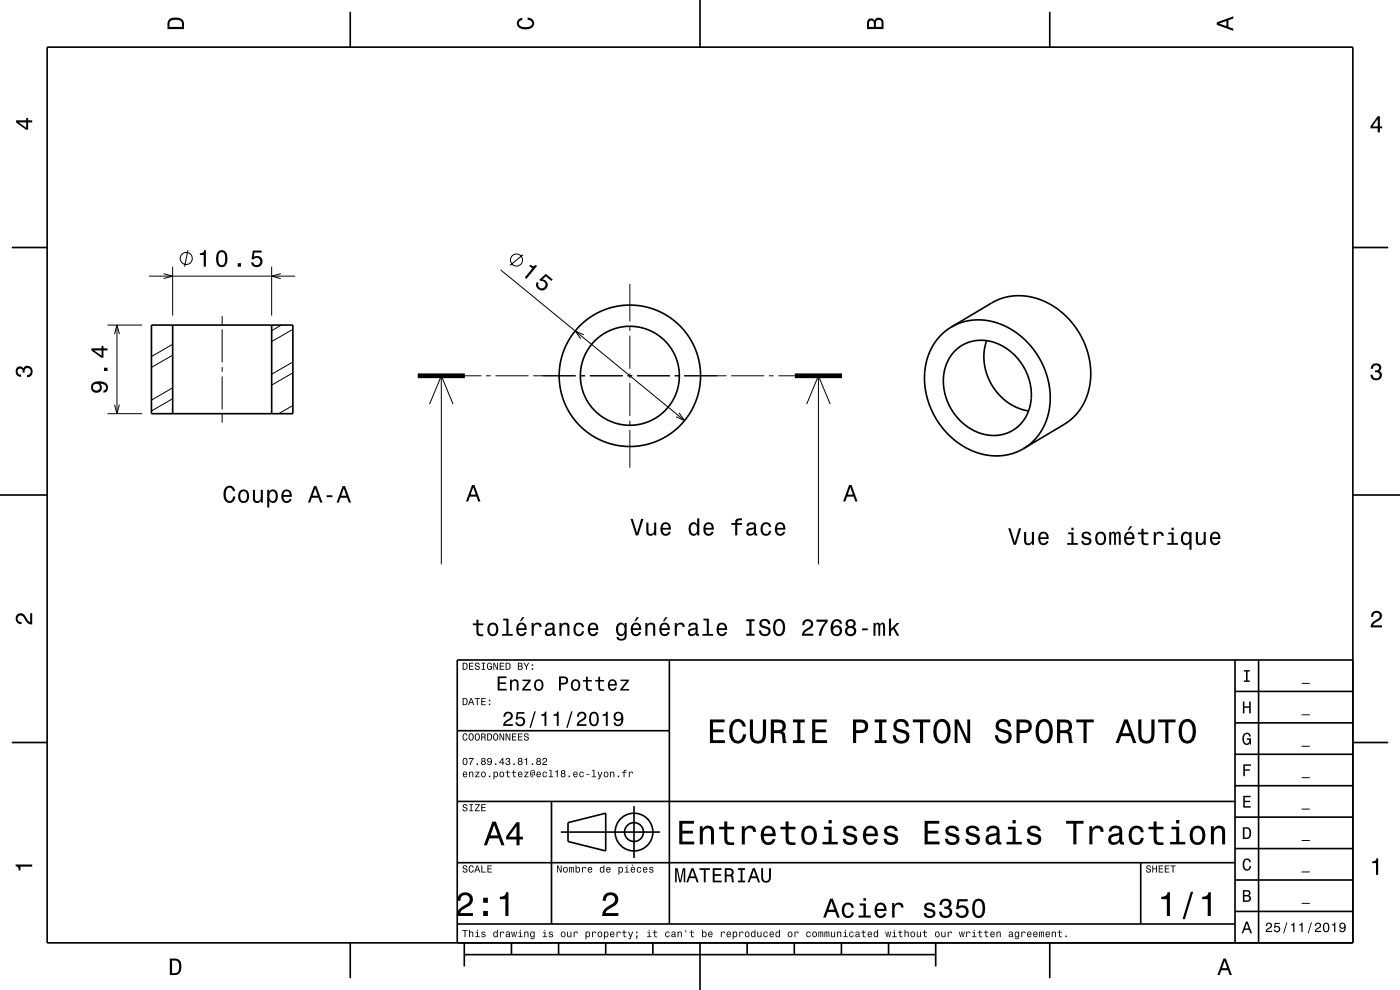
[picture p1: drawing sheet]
<svg xmlns="http://www.w3.org/2000/svg" width="297mm" height="210mm" viewBox="0 0 297 210" stroke-linecap="round" stroke-linejoin="round" font-family="sans-serif">
<g fill="none" stroke="#000" stroke-width=".21">
<path d="M31.6 58.6h31M34.7 58.1l1.9 .5-1.9 .5M36.6 56.6v10.4M39.9 53.1l-.7 3.5M57.6 56.6v10.4M59.6 58.1l-2 .5 2 .5M106.2 57.2l39 32M111 54l-2.8 2.3M22.8 69h7.3M24.3 70.9l.5-1.9 .5 1.9M24.8 69v18.8M36.6 75.3l-4.5 2.6"/>
<path d="M36.6 73l-4.5 2.6M47.1 67.1v1.8M47.1 69.9v7M47.1 77.9v1M47.1 79.9v7M59.7 69l-2.1 1.1M62.1 79.1l-4.5 2.6M62.1 69.9l-4.5 2.6M62.1 76.8l-4.5 2.6M93.6 79.7v40M98.6 79.7h3.5M103.1 79.7h1"/>
<path d="M105.1 79.7h7M113.1 79.7h9M123.1 79.7h1M123.8 71l-1.8-.8 1.2 1.6M125.1 79.7h7M133.1 79.7h1M133.6 60.2v8M133.6 69.2v1M133.6 71.2v7M133.6 79.2v1M135.1 79.7h7M143.1 79.7h1"/>
<path d="M145.1 79.7h9M155.1 79.7h7M163.1 79.7h1M165.1 79.7h3.5M173.6 79.7v40M22.8 87.8h7.3M24.3 85.8l.5 2 .5-2M36.6 84.6l-4.5 2.6M36.6 82.3l-4.5 2.6M47.1 87.9v1.7M62.1 86l-3 1.8M91.1 85.7l2.5-6 2.5 6"/>
<path d="M133.6 81.2v7M133.6 89.2v1M133.6 91.2v8M144.1 87.6l1.1 1.6-1.8-.8M171.1 85.7l2.5-6 2.5 6"/>
<circle cx="39.5" cy="54.8" r="1.28"/>
<circle cx="109.6" cy="55.2" r="1.28"/>
</g>
<g fill="none" stroke="#000" stroke-width=".35">
<path d="M10 10h277v190h-277zM74.3 2.5v7.5M148.5 0v10M222.7 2.5v7.5M2.5 52.5h7.5M287 52.5h7.5M32.1 69h30v18.8h-30zM36.6 69v18.8M57.6 69v18.8M201.8 69.4l9.8-5.8 2.2-.7 2.6-.2 1.8 .2 1.8 .4 1.7 .7 1.7 .9 1.6 1.1 1.4 1.3 1.5 1.7 1.1 1.7 .8 1.5 .8 2.1 .5 1.7 .3 2.2-.2 3.5-.4 1.8-.8 1.8-1.4 2.2-1.8 1.8-9.7 5.9M201.8 69.4l2.2-1 2.5-.5 2.7 .1 2.6 .6 2.6 1.2 2.3 1.7 2.1 2.1 1.6 2.2 1.2 2.5 .8 2.6 .4 3.1-.2 2.6-.6 2.6-1.2 2.4-1.6 2-2.1 1.6M201.8 69.4l-1.9 1.4-1.6 2-1.3 2.3-.7 2.6-.2 2.8 .3 2.9 .9 2.8 1.3 2.7 1.8 2.4 1.9 1.9 2.2 1.5 2.5 1.2 2.7 .7 2.6 .1 2.6-.5 2.2-1"/>
<path d="M202.6 74.4a8.6 8.6 0 0 1 11.8 .2 11.3 11.3 0 0 1 3 14.2 8.2 8.2 0 0 1-11.9 1.9 11.4 11.4 0 0 1-4.1-14.7zM209.3 72.3a11.6 11.6 0 0 0 8.9 14.9M0 105h10M287 105h10M142 140v56M262 140v60M267 140v60M287 140h-190v60M2.5 157.5h7.5M97 155h45M262 153.3h25M262 146.7h25"/>
<path d="M287 157.5h7.5M97 170h165M117 170v26M119 176.5h21M120.5 174.5l8-2v8l-8-2zM134.5 171v11M262 173.3h25M262 166.7h25M262 160h25M97 196h165M97 183h165M242 183v13"/>
<path d="M262 193.3h25M262 186.7h25M262 180h25M74.3 200v7.5M98.5 202.5h100M98.5 200v5M108.5 200v2.5M118.5 200v2.5M128.5 200v2.5M138.5 200v2.5M148.5 200v10M158.5 200v2.5"/>
<path d="M168.5 200v2.5M178.5 200v2.5M188.5 200v2.5M198.5 200v5M222.7 200v7.5"/>
<circle cx="133.6" cy="79.7" r="10.5"/>
<circle cx="133.6" cy="79.7" r="15"/>
<circle cx="134.5" cy="176.5" r="2"/>
<circle cx="134.5" cy="176.5" r="4"/>
</g>
<path d="M88.6 79.7h10M168.6 79.7h10" fill="none" stroke="#000" stroke-width="1" stroke-linecap="butt"/>
<g fill="#000">
<path d="M36 4a2.18 2.18 0 0 0-.5 2.2h3.5v-1.2a1.43 1.43 0 0 0-1.7-1.3zM36.3 4.4a2.15 2.15 0 0 1 2.2 .3l.1 1h-2.6v-1z" fill-rule="evenodd"/>
<path d="M109.9 4.2l.9-.4v.4a.7 .7 0 0 0-.7 .5 .7 .7 0 0 0 .3 .8 1.7 1.7 0 0 0 2.5-.5 .9 .9 0 0 0-1-.8v-.5a1.24 1.24 0 0 1 1.4 1.1 1.24 1.24 0 0 1-1 1.4 2.22 2.22 0 0 1-2.5-.7l-.2-.5z" fill-rule="evenodd"/>
<path d="M184.2 4.2l-.3 .7v1.3h3.5v-1.3a.98 .98 0 0 0-.7-1.1 .98 .98 0 0 0-1.2 .6 .84 .84 0 0 0-1.3-.2zM184.5 4.5a.54 .54 0 0 1 .6-.1 .54 .54 0 0 1 .3 .6v.7h-1zM185.9 4.4a.62 .62 0 0 1 .8-.1 .62 .62 0 0 1 .3 .6v.8h-1.2z" fill-rule="evenodd"/>
<path d="M258.1 4.7v.6l3.5 1.2v-.4l-1-.4v-1.4l1-.4v-.4zM258.6 5l1.6-.5v1z" fill-rule="evenodd"/>
<path d="M3.4 25.5v.5l2.1 1.5h.5v-1.5h.8v-.5h-.8v-.5h-.4v.5zM4 26h1.6v1.1z" fill-rule="evenodd"/>
<path d="M292.3 24.7l-1.6 2.1v.4h1.6v.9h.4v-.9h.5v-.4h-.5v-2.1zM292.3 25.2v1.6h-1.1z" fill-rule="evenodd"/>
<path d="M42.4 53.7v.4h.8v2.5h.5v-3.5h-.4a.77 .77 0 0 1-.9 .6zM46.1 53.5a2.67 2.67 0 0 0 .4 3.1 1.14 1.14 0 0 0 1.7-.9 2.31 2.31 0 0 0-.6-2.5l-.6-.1-.5 .1zM46.7 53.6h.7a2.38 2.38 0 0 1 0 2.6h-.7a2.37 2.37 0 0 1 0-2.6zM50.4 55.8v.8h.7v-.8zM53.6 53.2l-.2 1.8h.4a.8 .8 0 0 1 1.2-.2 .8 .8 0 0 1-.1 1.2 .8 .8 0 0 1-1.2-.3h-.4a1.21 1.21 0 0 0 1.5 1 1.21 1.21 0 0 0 .8-1.6 1.21 1.21 0 0 0-1.8-.6l.2-.9h1.5v-.4z" fill-rule="evenodd"/>
<path d="M112.5 56.1l-.2 .3 .6 .5-1.6 2 .4 .3 2.2-2.8-.2-.2a.78 .78 0 0 1-1.2-.1zM113.9 59.8a1.21 1.21 0 0 0 .5 1.8 1.21 1.21 0 0 0 1.7-.8 1.21 1.21 0 0 0-1-1.5l.7-.7 1.2 1 .2-.3-1.4-1.2-1.4 1.2 .3 .3a.79 .79 0 0 1 1 .6 .79 .79 0 0 1-.7 .9 .79 .79 0 0 1-.8-.8l.1-.2z" fill-rule="evenodd"/>
<path d="M291.1 77.4a1.08 1.08 0 0 1 1.4-.2 1.08 1.08 0 0 1 .4 1.2l-.3 .3a1.06 1.06 0 0 1 .5 1.3 1.06 1.06 0 0 1-1.2 .7 1.1 1.1 0 0 1-1.2-1.2h.5a.71 .71 0 0 0 1 .8 .71 .71 0 0 0 .1-1.3h-.6v-.4a.61 .61 0 0 0 .8-.3 .61 .61 0 0 0-.2-.8 .61 .61 0 0 0-.9 .2l-.1 .5h-.5z" fill-rule="evenodd"/>
<path d="M3.6 78a.86 .86 0 0 1 1.4 .2 1.06 1.06 0 0 1 1.2-.6 1.06 1.06 0 0 1 .7 1.2 1.1 1.1 0 0 1-1.2 1.2v-.4a.71 .71 0 0 0 .8-1 .71 .71 0 0 0-1.3-.1v.6h-.4a.61 .61 0 0 0-.3-.8 .61 .61 0 0 0-.8 .2 .61 .61 0 0 0 .2 .8l.6 .2v.4a1.15 1.15 0 0 1-1.2-.6 1.15 1.15 0 0 1 .3-1.3z" fill-rule="evenodd"/>
<path d="M19.7 81.2a1.18 1.18 0 0 0-.3 1.6 1.18 1.18 0 0 0 1.5 .4 1.18 1.18 0 0 0 .6-1.5l-.3-.3a1.02 1.02 0 0 1 1.3 .8 .56 .56 0 0 1-.6 .6v.5a1.18 1.18 0 0 0 1-1.2 1.18 1.18 0 0 0-1.1-1.1 2.88 2.88 0 0 0-2.1 .2zM19.7 82.1a.75 .75 0 0 1 1.5 0 .75 .75 0 0 1-1.5 0zM22.1 78v.7h.7v-.7zM19.4 73.9v.4l2.1 1.6h.4v-1.6h.9v-.4h-.9v-.5h-.4v.5zM20 74.3h1.5v1.2z" fill-rule="evenodd"/>
<path d="M47.7 103.5a2.51 2.51 0 0 0 .5 3.1 1.27 1.27 0 0 0 1.7-1.3h-.4a.82 .82 0 0 1-1.1 .9 2.08 2.08 0 0 1 0-2.7 .72 .72 0 0 1 1 .7h.5a1.19 1.19 0 0 0-.8-1.1 1.19 1.19 0 0 0-1.4 .4zM50.8 104.2a1.53 1.53 0 0 0 .9 2.5 1.48 1.48 0 0 0 1.2-1.4 1.48 1.48 0 0 0-1.2-1.5l-.5 .1zM51.1 104.5a.67 .67 0 0 1 .8-.3 .67 .67 0 0 1 .5 .6 1.11 1.11 0 0 1-.7 1.5 1.17 1.17 0 0 1-.6-1.8zM53.7 103.9v1.8a.89 .89 0 0 0 .6 1 .89 .89 0 0 0 1-.5v.4h.5v-2.7h-.5v1.6a.65 .65 0 0 1-.4 .7 .65 .65 0 0 1-.8-.3v-2zM56.7 103.9v3.8h.4v-1.5a.93 .93 0 0 0 1 .5 .93 .93 0 0 0 .8-.8 1.51 1.51 0 0 0-1-2.1l-.4 .1-.4 .4v-.4zM57.3 104.5a.63 .63 0 0 1 .7-.3 .63 .63 0 0 1 .5 .6 1.13 1.13 0 0 1-.7 1.5 1.18 1.18 0 0 1-.5-1.8zM60 104.2a1.54 1.54 0 0 0 .8 2.5 1.06 1.06 0 0 0 1.1-.9h-.5l-.2 .4-.4 .1a.76 .76 0 0 1-.7-.9h1.8a1.17 1.17 0 0 0-.5-1.4 1.17 1.17 0 0 0-1.4 .2zM60.3 104.4a.66 .66 0 0 1 .8-.1 .66 .66 0 0 1 .4 .7h-1.4zM66.6 103.1l-1.3 3.5h.5l.4-1h1.4l.3 1h.5l-1.3-3.5zM66.9 103.6l.5 1.6h-1.1zM69.3 105.1v.4h1.2v-.4zM72.7 103.1l-1.3 3.5h.5l.3-1h1.4l.4 1h.5l-1.3-3.5zM72.9 103.6l.6 1.6h-1.1z" fill-rule="evenodd"/>
<path d="M100.1 102.9l-1.2 3.5h.4l.4-1h1.4l.4 1h.4l-1.3-3.5zM100.4 103.4l.5 1.5h-1z" fill-rule="evenodd"/>
<path d="M133.8 110.1l1.1 3.5h.5l1.1-3.5h-.5l-.9 2.9-.9-2.9zM137.1 110.9v1.7a.89 .89 0 0 0 .6 1 .89 .89 0 0 0 1.1-.4v.4h.4v-2.7h-.4v1.5a.65 .65 0 0 1-.4 .8 .65 .65 0 0 1-.8-.3v-2zM140.4 111.1a1.54 1.54 0 0 0 .8 2.6 1.06 1.06 0 0 0 1.1-.9h-.5l-.2 .3-.3 .2a.76 .76 0 0 1-.7-1h1.7a1.17 1.17 0 0 0-.5-1.3 1.17 1.17 0 0 0-1.4 .1zM140.7 111.4a.66 .66 0 0 1 .8-.2 .66 .66 0 0 1 .4 .8h-1.3zM146.4 111.1a1.57 1.57 0 0 0 .7 2.6l.5-.2 .3-.4v.5h.4v-3.6h-.4v1.3a.89 .89 0 0 0-1.5-.2zM146.7 111.4a.62 .62 0 0 1 .7-.2 .62 .62 0 0 1 .4 .6 1.11 1.11 0 0 1-.6 1.5 1.19 1.19 0 0 1-.5-1.9zM149.5 111.1a1.54 1.54 0 0 0 .8 2.6 1.06 1.06 0 0 0 1.1-.9h-.4l-.3 .3-.3 .2a.76 .76 0 0 1-.7-1h1.7a1.17 1.17 0 0 0-.4-1.3 1.17 1.17 0 0 0-1.5 .1zM149.9 111.4a.66 .66 0 0 1 .8-.2 .66 .66 0 0 1 .3 .8h-1.3zM155.2 111v.3h.8v2.3h.4v-2.3h1v-.3h-1v-.4l.4-.2h.6v-.4a1.04 1.04 0 0 0-1.4 .7v.3zM158.7 111l-.3 .6h.4a.55 .55 0 0 1 .7-.5 .55 .55 0 0 1 .4 .8h-.2a1 1 0 0 0-1.1 .3 1 1 0 0 0-.3 1 .94 .94 0 0 0 1.7 0l.1 .3 .6 .1v-.4h-.3v-1.6a1.02 1.02 0 0 0-1.7-.6zM158.8 112.5l1.1-.3a.77 .77 0 0 1-.2 .9 .77 .77 0 0 1-.8 .1zM161.6 111.1a1.53 1.53 0 0 0 .9 2.6 1.06 1.06 0 0 0 1.1-1.1h-.4a.67 .67 0 0 1-.7 .7 .67 .67 0 0 1-.7-.6 1.12 1.12 0 0 1 .7-1.5 .6 .6 0 0 1 .6 .6h.5a1.09 1.09 0 0 0-.8-1 1.09 1.09 0 0 0-1.2 .3zM164.7 111.1a1.54 1.54 0 0 0 .8 2.6 1.06 1.06 0 0 0 1.1-.9h-.5l-.2 .3-.4 .2a.76 .76 0 0 1-.7-1h1.8a1.17 1.17 0 0 0-.5-1.3 1.17 1.17 0 0 0-1.4 .1zM165 111.4a.66 .66 0 0 1 .8-.2 .66 .66 0 0 1 .4 .8h-1.4z" fill-rule="evenodd"/>
<path d="M180.1 102.9l-1.2 3.5h.4l.4-1h1.4l.4 1h.4l-1.3-3.5zM180.4 103.4l.5 1.5h-1.1z" fill-rule="evenodd"/>
<path d="M213.9 112.1l1.1 3.5h.5l1.1-3.5h-.4l-.9 2.9-.9-2.9zM217.3 112.9v1.7a.89 .89 0 0 0 .6 1 .89 .89 0 0 0 1-.4v.4h.5v-2.7h-.5v1.5a.64 .64 0 0 1-.4 .8 .64 .64 0 0 1-.8-.3v-2zM220.5 113.1a1.54 1.54 0 0 0 .8 2.6 1.05 1.05 0 0 0 1.1-.9h-.4l-.2 .3-.4 .2a.76 .76 0 0 1-.7-1h1.8a1.16 1.16 0 0 0-.5-1.3 1.16 1.16 0 0 0-1.5 .1zM220.9 113.4a.66 .66 0 0 1 .8-.2 .66 .66 0 0 1 .3 .8h-1.3zM226.6 112.9v.4h.7v1.9h-.9v.4h2.3v-.4h-1v-2.3zM227.3 111.9v.5h.4v-.5zM229.7 113a.76 .76 0 0 0-.2 .8 .76 .76 0 0 0 .7 .5l.9 .4a.63 .63 0 0 1-.6 .6 .63 .63 0 0 1-.7-.6h-.4a1.07 1.07 0 0 0 1.2 1 1.07 1.07 0 0 0 .9-1.2l-.4-.4-1.1-.3a.54 .54 0 0 1 .4-.7 .54 .54 0 0 1 .6 .5h.5a1.03 1.03 0 0 0-.7-.9 1.03 1.03 0 0 0-1.1 .3zM232.6 113.1a1.53 1.53 0 0 0 .9 2.6 1.48 1.48 0 0 0 1.2-1.5 1.48 1.48 0 0 0-1.2-1.4l-.5 .1zM233 113.4a.67 .67 0 0 1 .7-.2 .67 .67 0 0 1 .5 .6 1.11 1.11 0 0 1-.7 1.5 1.17 1.17 0 0 1-.5-1.9zM235.3 112.9v2.7h.4v-2.1l.2-.3h.3l.1 .2v2.2h.4l.1-2.1 .3-.4 .2 .2 .1 .4v1.9h.4v-1.9a.69 .69 0 0 0-.6-.9l-.5 .4-.2-.3-.3-.1-.5 .3v-.2zM239.7 111.6l-.5 .9h.3l.7-.9zM238.8 113.1a1.54 1.54 0 0 0 .8 2.6 1.06 1.06 0 0 0 1-.9h-.4l-.2 .3-.4 .2a.76 .76 0 0 1-.7-1h1.8a1.16 1.16 0 0 0-.5-1.3 1.16 1.16 0 0 0-1.4 .1zM239.1 113.4a.66 .66 0 0 1 .8-.2 .66 .66 0 0 1 .3 .8h-1.3zM242.2 112.2v.7h-.8v.4h.8v1.8a1.05 1.05 0 0 0 1.4 .5v-.3a.68 .68 0 0 1-1-.4v-1.6h1v-.4h-1v-.7zM244.8 112.9v2.7h.4v-1.6a.66 .66 0 0 1 .4-.8 .66 .66 0 0 1 .8 .3v.2h.5a.89 .89 0 0 0-.7-.9 .89 .89 0 0 0-1 .5v-.4zM247.8 112.9v.4h.7v1.9h-.9v.4h2.3v-.4h-.9v-2.3zM248.5 111.9v.5h.5v-.5zM250.8 113.1a1.57 1.57 0 0 0 .8 2.6l.4-.2 .3-.3v1.4h.5v-3.7h-.5v.4l-.1-.3a.87 .87 0 0 0-1.4 .1zM251.1 113.4a.62 .62 0 0 1 .7-.2 .62 .62 0 0 1 .5 .6 1.12 1.12 0 0 1-.7 1.5 1.19 1.19 0 0 1-.5-1.9zM253.7 112.9v1.7a.89 .89 0 0 0 .6 1 .89 .89 0 0 0 1.1-.4v.4h.4v-2.7h-.5v1.5a.65 .65 0 0 1-.3 .8 .65 .65 0 0 1-.8-.3l-.1-2zM257 113.1a1.54 1.54 0 0 0 .8 2.6 1.06 1.06 0 0 0 1.1-.9h-.5l-.2 .3-.4 .2a.76 .76 0 0 1-.7-1h1.8a1.16 1.16 0 0 0-.5-1.3 1.16 1.16 0 0 0-1.4 .1zM257.3 113.4a.66 .66 0 0 1 .8-.2 .66 .66 0 0 1 .3 .8h-1.3z" fill-rule="evenodd"/>
<path d="M3.6 130.4a1.22 1.22 0 0 1 2 .7l.4 .6 .4 .3v-1.9h.4v2.4a1.8 1.8 0 0 1-1.7-1.4 .71 .71 0 0 0-.9-.5 .71 .71 0 0 0-.5 .8 .71 .71 0 0 0 .9 .5v.5a1.18 1.18 0 0 1-1.2-.7 1.18 1.18 0 0 1 .2-1.3z" fill-rule="evenodd"/>
<path d="M101.1 131.4v.8h-.8v.4h.8v1.8a1.05 1.05 0 0 0 1.4 .5v-.4a.68 .68 0 0 1-1-.3v-1.6h1v-.4h-1v-.8zM103.7 132.4a1.53 1.53 0 0 0 .9 2.6 1.48 1.48 0 0 0 1.1-1.5 1.48 1.48 0 0 0-1.1-1.4l-.5 .1zM104 132.7a.67 .67 0 0 1 .7-.2 .67 .67 0 0 1 .5 .5 1.11 1.11 0 0 1-.6 1.6 1.17 1.17 0 0 1-.6-1.9zM106.7 131.2v.4h.7v2.9h-.9v.4h2.3v-.4h-.9v-3.3zM110.8 130.9l-.5 .9h.3l.7-.9zM109.8 132.4a1.55 1.55 0 0 0 .8 2.6 1.07 1.07 0 0 0 1.1-.9h-.4l-.3 .3-.3 .2a.76 .76 0 0 1-.7-1h1.7a1.17 1.17 0 0 0-.4-1.3 1.17 1.17 0 0 0-1.5 .1zM110.2 132.7a.66 .66 0 0 1 .8-.2 .66 .66 0 0 1 .3 .8h-1.3zM112.8 132.2v2.7h.4v-1.6a.66 .66 0 0 1 .4-.8 .66 .66 0 0 1 .8 .3l.1 .2h.4a.89 .89 0 0 0-.7-.9 .89 .89 0 0 0-1 .5v-.4zM115.9 132.3l-.2 .6h.4a.55 .55 0 0 1 .7-.5 .55 .55 0 0 1 .3 .8h-.2a1 1 0 0 0-1 .2 1 1 0 0 0-.3 1.1 .93 .93 0 0 0 1.7 0l.1 .3 .5 .1v-.4h-.2v-.2v-1.4a1.02 1.02 0 0 0-.7-.8 1.02 1.02 0 0 0-1.1 .2zM116.1 133.8l1.1-.3a.77 .77 0 0 1-.2 .9 .77 .77 0 0 1-.9 0l-.1-.3zM118.7 132.2v2.7h.4v-1.6a.63 .63 0 0 1 .6-.9 .63 .63 0 0 1 .7 .8v1.7h.4v-1.8a.89 .89 0 0 0-.6-1 .89 .89 0 0 0-1.1 .5v-.4zM122 132.4a1.53 1.53 0 0 0 .8 2.6 1.07 1.07 0 0 0 1.1-1.1h-.4a.67 .67 0 0 1-.7 .7 .67 .67 0 0 1-.7-.6 1.11 1.11 0 0 1 .7-1.6 .59 .59 0 0 1 .7 .6h.4a1.09 1.09 0 0 0-.8-.9 1.09 1.09 0 0 0-1.1 .3zM125 132.4a1.55 1.55 0 0 0 .8 2.6 1.07 1.07 0 0 0 1.1-.9h-.5l-.2 .3-.4 .2a.76 .76 0 0 1-.6-1h1.7a1.17 1.17 0 0 0-.5-1.3 1.17 1.17 0 0 0-1.4 .1zM125.3 132.7a.66 .66 0 0 1 .8-.2 .66 .66 0 0 1 .4 .8h-1.3zM131 132.4a1.57 1.57 0 0 0 .7 2.6l.5-.2 .3-.4a.73 .73 0 0 1-.3 1 .73 .73 0 0 1-1-.3h-.4a1.1 1.1 0 0 0 1.2 .8 1.1 1.1 0 0 0 .9-1.2v-2.5h-.4v.4l-.3-.4a.9 .9 0 0 0-1.2 .2zM131.3 132.7a.63 .63 0 0 1 .7-.2 .63 .63 0 0 1 .5 .6 1.11 1.11 0 0 1-.7 1.5 1.2 1.2 0 0 1-.5-1.9zM135.1 130.9l-.5 .9h.3l.7-.9zM134.1 132.4a1.54 1.54 0 0 0 .8 2.6 1.07 1.07 0 0 0 1.1-.9h-.4l-.3 .3-.3 .2a.76 .76 0 0 1-.7-1h1.7a1.17 1.17 0 0 0-.5-1.3 1.17 1.17 0 0 0-1.4 .1zM134.5 132.7a.66 .66 0 0 1 .7-.2 .66 .66 0 0 1 .4 .8h-1.3zM136.9 132.2v2.7h.5v-1.6a.63 .63 0 0 1 .3-.8 .63 .63 0 0 1 .8 .4l.1 2h.4v-1.8a.89 .89 0 0 0-.6-1 .89 .89 0 0 0-1.1 .5v-.4zM141.1 130.9l-.5 .9h.3l.7-.9zM140.2 132.4a1.55 1.55 0 0 0 .8 2.6 1.07 1.07 0 0 0 1.1-.9h-.5l-.2 .3-.4 .2a.76 .76 0 0 1-.7-1h1.8a1.17 1.17 0 0 0-.5-1.3 1.17 1.17 0 0 0-1.4 .1zM140.5 132.7a.66 .66 0 0 1 .8-.2 .66 .66 0 0 1 .3 .8h-1.3zM143.1 132.2v2.7h.5v-1.6a.66 .66 0 0 1 .3-.8 .66 .66 0 0 1 .9 .3v.2h.5a.89 .89 0 0 0-.7-.9 .89 .89 0 0 0-1.1 .5v-.4zM146.3 132.3l-.3 .6h.4a.55 .55 0 0 1 .7-.5 .55 .55 0 0 1 .4 .8h-.2a1 1 0 0 0-1.1 .2 1 1 0 0 0-.2 1.1 .93 .93 0 0 0 1.6 0l.1 .3 .6 .1v-.4h-.3v-.2v-1.4a1.02 1.02 0 0 0-.7-.8 1.02 1.02 0 0 0-1 .2zM146.5 133.8l1.1-.3a.77 .77 0 0 1-.2 .9 .77 .77 0 0 1-.9 0l-.1-.3zM149.2 131.2v.4h.7v2.9h-.9v.4h2.3v-.4h-.9v-3.3zM152.3 132.4a1.54 1.54 0 0 0 .8 2.6 1.07 1.07 0 0 0 1.1-.9h-.4l-.3 .3-.3 .2a.76 .76 0 0 1-.7-1h1.7a1.16 1.16 0 0 0-.4-1.3 1.16 1.16 0 0 0-1.5 .1zM152.7 132.7a.66 .66 0 0 1 .8-.2 .66 .66 0 0 1 .3 .8h-1.3zM158.3 131.4v.4h.7v2.6h-.7v.5h1.8v-.5h-.7v-2.6h.7v-.4zM161.4 131.6a.97 .97 0 0 0-.3 1 .97 .97 0 0 0 1 .6 .77 .77 0 0 1 .9 1 .83 .83 0 0 1-1 .3 .83 .83 0 0 1-.6-.8h-.4a1.21 1.21 0 0 0 1.5 1.3 1.21 1.21 0 0 0 .7-1.8l-.8-.3a.72 .72 0 0 1-.8-.7 .7 .7 0 0 1 .7-.5 .7 .7 0 0 1 .6 .7h.5a1.17 1.17 0 0 0-.7-1.1 1.17 1.17 0 0 0-1.3 .3zM164.3 131.7a2.52 2.52 0 0 0 .4 3.1 1.21 1.21 0 0 0 1.8-.9 1.94 1.94 0 0 0-.9-2.6l-.9 .1zM164.9 131.8l.4-.1a1.7 1.7 0 0 1 .3 2.7l-.3 .1a1.69 1.69 0 0 1-.4-2.7zM170.5 131.7l-.3 .9h.5a.7 .7 0 0 1 .5-.8 .7 .7 0 0 1 .8 .5 .7 .7 0 0 1-.5 .8 1.8 1.8 0 0 0-1.4 1.8h2.4v-.5h-1.9a2.2 2.2 0 0 1 1.5-1.1 1.13 1.13 0 0 0 .1-1.7 1.13 1.13 0 0 0-1.7 .1zM173.2 131.4v.5h1.9a5.1 5.1 0 0 0-1.4 3h.5a5.3 5.3 0 0 1 1.4-3v-.5zM176.7 131.6a2.4 2.4 0 0 0 .2 3.3 1.16 1.16 0 0 0 1.5-.4 1.16 1.16 0 0 0-.1-1.5 1.16 1.16 0 0 0-1.6 0 1.02 1.02 0 0 1 .8-1.3 .58 .58 0 0 1 .7 .6h.4a1.12 1.12 0 0 0-.7-.9 1.12 1.12 0 0 0-1.2 .2zM176.7 133.8a.75 .75 0 0 1 1.5 0 .75 .75 0 0 1-1.5 0zM179.7 131.6a.84 .84 0 0 0 .1 1.4 1.11 1.11 0 0 0-.4 1.5 1.11 1.11 0 0 0 1.6 .4 1.03 1.03 0 0 0 .7-.9 1.03 1.03 0 0 0-.6-1 .89 .89 0 0 0 .4-1.1 .89 .89 0 0 0-1-.6zM179.7 133.9a.75 .75 0 0 1 1.5 0 .75 .75 0 0 1-1.5 0zM179.8 132.3a.6 .6 0 0 1 1.2 0 .6 .6 0 0 1-1.2 0zM182.9 133.3v.4h1.2v-.4zM185.3 132.2v2.7h.4v-1.9a.49 .49 0 0 1 .4-.6l.2 .3v2.2h.4v-2.1l.4-.4 .2 .2v.4v1.9h.5v-1.9a.69 .69 0 0 0-.6-.9l-.5 .3-.2-.2-.3-.1-.5 .3v-.2zM188.6 131.2v3.7h.4v-1l.5-.4 .8 1.4h.5l-1-1.8 1-.9h-.6l-1.2 1.2v-2.2z" fill-rule="evenodd"/>
<path d="M291.2 129.9a1.18 1.18 0 0 1 1.9 .3 1.18 1.18 0 0 1-1 1.7l-.5 .3-.3 .5h1.9v.4h-2.4a1.8 1.8 0 0 1 1.4-1.8 .71 .71 0 0 0 .5-.8 .71 .71 0 0 0-.9-.5 .71 .71 0 0 0-.5 .8h-.4z" fill-rule="evenodd"/>
<path d="M98.1 140.6v1.5h.5a.77 .77 0 0 0 .6-.8 .77 .77 0 0 0-.6-.7zM98.4 140.8a.58 .58 0 0 1 .6 .5 .58 .58 0 0 1-.6 .6zM99.5 140.6v1.5h.9v-.2h-.7v-.5h.7v-.2h-.7v-.4h.7v-.2zM100.9 140.7a.53 .53 0 0 0 0 .6 .53 .53 0 0 0 .6 .2 .32 .32 0 0 1-.2 .5 .32 .32 0 0 1-.4-.4h-.2a.5 .5 0 0 0 .7 .5 .5 .5 0 0 0 .1-.8l-.3-.1a.29 .29 0 0 1-.2-.4 .29 .29 0 0 1 .4-.1 .29 .29 0 0 1 .2 .3h.2a.51 .51 0 0 0-.4-.4 .51 .51 0 0 0-.5 .1zM102.2 140.6v.2h.3v1.1h-.3v.2h.7v-.2h-.2v-1.1h.2v-.2zM103.4 140.8l-.1 .2a.69 .69 0 0 0 0 .8 .69 .69 0 0 0 .8 .3l.1-.2 .2 .2v-.8h-.6v.2h.4l-.2 .4a.6 .6 0 0 1-.5-.6 .6 .6 0 0 1 .5-.6l.2 .3h.2l-.1-.2a.5 .5 0 0 0-.9 0zM104.7 140.6v1.5h.1v-1.2l.6 1.2h.2v-1.5h-.1v1.2l-.6-1.2zM106 140.6v1.5h1v-.2h-.8v-.5h.7v-.2h-.7v-.4h.7v-.2zM107.3 140.6v1.5h.5a.77 .77 0 0 0 .6-.8 .77 .77 0 0 0-.6-.7zM107.5 140.8a.58 .58 0 0 1 .6 .5 .58 .58 0 0 1-.6 .6zM109.9 140.6v1.5h.5a.42 .42 0 0 0 .5-.3 .42 .42 0 0 0-.3-.5l.2-.2-.1-.4zM110.1 140.8h.3a.23 .23 0 0 1 .2 .2 .23 .23 0 0 1-.2 .2h-.3zM110.1 141.4h.3a.26 .26 0 0 1 .3 .2 .26 .26 0 0 1-.3 .3h-.3zM111.1 140.6l.5 .9v.6h.2v-.6l.5-.9h-.3l-.3 .7-.4-.7zM112.8 141.8v.3h.3v-.3zM112.8 140.9v.3h.3v-.3z" fill-rule="evenodd"/>
<path d="M98.1 148.1v1.5h.5a.77 .77 0 0 0 .6-.8 .77 .77 0 0 0-.6-.7zM98.4 148.3a.58 .58 0 0 1 .6 .5 .58 .58 0 0 1-.6 .6zM99.8 148.1l-.5 1.5h.2l.2-.5h.5l.2 .5h.2l-.5-1.5zM100 148.3l.2 .7h-.5zM100.7 148.1v.2h.5v1.3h.2v-1.3h.4v-.2zM102.1 148.1v1.5h.9v-.2h-.7v-.5h.7v-.2h-.7v-.4h.7v-.2zM103.7 149.3v.3h.3v-.3zM103.7 148.4v.3h.3v-.3z" fill-rule="evenodd"/>
<path d="M98.3 155.7l-.1 .3a.67 .67 0 0 0 0 .8 .67 .67 0 0 0 .8 .2l.2-.5h-.2l-.2 .4a.6 .6 0 0 1-.5-.6 .6 .6 0 0 1 .5-.6l.2 .3h.2l-.2-.3a.5 .5 0 0 0-.7 0zM99.5 155.7l-.1 .3a.66 .66 0 0 0 .1 .9 .66 .66 0 0 0 .9 0 .77 .77 0 0 0 .1-.9 .77 .77 0 0 0-.8-.4zM99.8 155.8a.58 .58 0 0 1 .5 .5 .58 .58 0 0 1-.5 .6l-.2-.6zM100.8 155.7l-.1 .3a.66 .66 0 0 0 .1 .9 .66 .66 0 0 0 .9 0 .77 .77 0 0 0 .1-.9 .77 .77 0 0 0-.8-.4zM101.1 155.8a.58 .58 0 0 1 .5 .5 .58 .58 0 0 1-.5 .6l-.2-.6zM102.1 155.6v1.5h.2v-.7a.45 .45 0 0 1 .5 .2 .45 .45 0 0 1 0 .5l.3-.1-.3-.6a.42 .42 0 0 0 .2-.5 .42 .42 0 0 0-.4-.3zM102.3 155.8h.2a.26 .26 0 0 1 .3 .2 .26 .26 0 0 1-.3 .3h-.2zM103.4 155.6v1.5h.5a.77 .77 0 0 0 .5-.8 .77 .77 0 0 0-.5-.7zM103.6 155.8a.58 .58 0 0 1 .6 .5 .58 .58 0 0 1-.6 .6zM104.8 155.7l-.2 .3a.66 .66 0 0 0 .1 .9 .66 .66 0 0 0 .9 0 .77 .77 0 0 0 .1-.9 .77 .77 0 0 0-.8-.4zM105 155.8a.58 .58 0 0 1 .5 .5 .58 .58 0 0 1-.5 .6l-.2-.6zM106 155.6v1.5h.1v-1.2l.6 1.2h.3v-1.5h-.2v1.2l-.6-1.2zM107.3 155.6v1.5h.1v-1.2l.6 1.2h.2v-1.5h-.1v1.2l-.6-1.2zM108.6 155.6v1.5h1v-.2h-.8v-.5h.7v-.2h-.7v-.4h.7v-.2zM109.9 155.6v1.5h1v-.2h-.8v-.5h.7v-.2h-.7v-.4h.7v-.2zM111.3 155.7a.53 .53 0 0 0 0 .6 .53 .53 0 0 0 .6 .2 .32 .32 0 0 1-.2 .5 .32 .32 0 0 1-.4-.4h-.2a.5 .5 0 0 0 .7 .5 .5 .5 0 0 0 .1-.8l-.3-.1a.28 .28 0 0 1-.2-.4 .28 .28 0 0 1 .4-.1 .28 .28 0 0 1 .2 .3h.2a.51 .51 0 0 0-.4-.4 .51 .51 0 0 0-.5 .1z" fill-rule="evenodd"/>
<path d="M105.6 143.5v3h1.9v-.4h-1.5v-1h1.3v-.4h-1.3v-.9h1.4v-.3zM108.2 144.2v2.3h.4v-1.4a.54 .54 0 0 1 .3-.6 .54 .54 0 0 1 .7 .3v1.7h.4v-1.5a.76 .76 0 0 0-.5-.9 .76 .76 0 0 0-.9 .4v-.3zM110.8 144.2v.3h1.3l-1.3 1.7v.3h1.8v-.3h-1.4l1.4-1.7v-.3zM113.6 144.4a1.24 1.24 0 0 0-.2 1.5 1.24 1.24 0 0 0 1.3 .6 1.34 1.34 0 0 0 .6-1.4 1.34 1.34 0 0 0-1-1zM113.8 144.6a.58 .58 0 0 1 .6-.2 .58 .58 0 0 1 .5 .5 .8 .8 0 0 1 0 .9 .8 .8 0 0 1-.9 .4 1.16 1.16 0 0 1-.2-1.6zM118.6 143.5v3h.4v-1.3a1.15 1.15 0 0 0 1.5-.9 .79 .79 0 0 0-.9-.8zM119 143.8a.95 .95 0 0 1 1.1 .3 .52 .52 0 0 1-.1 .6 .52 .52 0 0 1-.5 .1h-.5zM121.4 144.4a1.24 1.24 0 0 0-.2 1.5 1.24 1.24 0 0 0 1.3 .6 1.34 1.34 0 0 0 .6-1.4 1.34 1.34 0 0 0-1-1zM121.6 144.6a.58 .58 0 0 1 .7-.2 .58 .58 0 0 1 .4 .5 .8 .8 0 0 1 0 .9 .8 .8 0 0 1-.9 .4 1.16 1.16 0 0 1-.2-1.6zM124.3 143.6v.6h-.6v.4h.6v1.5a.89 .89 0 0 0 1.3 .4v-.3a.58 .58 0 0 1-.9-.3v-1.3h.9v-.4h-.9v-.6zM126.9 143.6v.6h-.6v.4h.6v1.5a.89 .89 0 0 0 1.3 .4v-.3a.58 .58 0 0 1-.9-.3v-1.3h.9v-.4h-.9v-.6zM129.2 144.4a1.33 1.33 0 0 0 .7 2.2 .91 .91 0 0 0 .9-.8h-.3l-.2 .3-.4 .1a.65 .65 0 0 1-.6-.8h1.6a1 1 0 0 0-.5-1.1 1 1 0 0 0-1.2 .1zM129.5 144.6a.57 .57 0 0 1 .7-.1 .57 .57 0 0 1 .3 .6h-1.2zM131.6 144.2v.3h1.3l-1.3 1.7v.3h1.9v-.3h-1.4l1.3-1.7v-.3z" fill-rule="evenodd"/>
<path d="M107.1 151.2l-.3 .9h.4a.6 .6 0 0 1 .4-.8 .6 .6 0 0 1 .8 .5 .6 .6 0 0 1-.5 .7l-.2 .1a1.4 1.4 0 0 0-1 1.4h2.1v-.4h-1.6l.7-.7a1 1 0 0 0 .8-1.4 1 1 0 0 0-1.6-.3zM109.6 151l-.2 1.6h.4a.68 .68 0 0 1 1-.2 .68 .68 0 0 1-.1 1.1 .68 .68 0 0 1-1-.3h-.4a1.04 1.04 0 0 0 1.3 .9 1.04 1.04 0 0 0 .7-1.4 1.04 1.04 0 0 0-1.5-.5l.1-.8h1.3v-.4zM113.4 150.9l-1.1 3.5h.3l1.1-3.5zM114.8 151.5v.3h.7v2.2h.4v-3h-.3a.66 .66 0 0 1-.8 .5zM117.4 151.5v.3h.7v2.2h.4v-3h-.3a.66 .66 0 0 1-.8 .5zM121.2 150.9l-1.1 3.5h.3l1.1-3.5zM122.7 151.2l-.3 .9h.4a.6 .6 0 0 1 .5-.8 .6 .6 0 0 1 .7 .5 .6 .6 0 0 1-.4 .7l-.3 .1a1.4 1.4 0 0 0-.9 1.4h2v-.4h-1.6l.7-.7a1 1 0 0 0 .8-1.4 1 1 0 0 0-1.6-.3zM125.2 151.4a2.29 2.29 0 0 0 .4 2.6 .98 .98 0 0 0 1.4-.8 1.97 1.97 0 0 0-.6-2.1h-.8zM125.7 151.4h.6a2.02 2.02 0 0 1 0 2.2h-.6a2.02 2.02 0 0 1 0-2.2zM127.8 151.5v.3h.7v2.2h.4v-3h-.3a.66 .66 0 0 1-.8 .5zM130.4 151.2a.98 .98 0 0 0 0 1.5 .98 .98 0 0 0 1.4-.1 .88 .88 0 0 1-.7 1.1 .48 .48 0 0 1-.5-.5h-.4a1.06 1.06 0 0 0 1.2 .8 1.06 1.06 0 0 0 .8-1.2 1.21 1.21 0 0 0-.3-1.5 1.21 1.21 0 0 0-1.5-.1zM130.6 151.9a.64 .64 0 0 1 1.2 0 .64 .64 0 0 1-1.2 0z" fill-rule="evenodd"/>
<path d="M150.6 152.6v5h3.2v-.6h-2.5v-1.7h2.2v-.6h-2.2v-1.5h2.4v-.6zM155.2 153.2a4 4 0 0 0 0 3.9 1.77 1.77 0 0 0 2 .5 1.77 1.77 0 0 0 1.1-1.8h-.7a1.17 1.17 0 0 1-1.5 1.2 2.97 2.97 0 0 1-.1-3.8 1.02 1.02 0 0 1 1.6 .9h.6a1.7 1.7 0 0 0-1.2-1.5 1.7 1.7 0 0 0-1.8 .6zM159.1 152.6v3.1a1.75 1.75 0 0 0 1.7 2.1 1.75 1.75 0 0 0 1.7-2.1v-3.1h-.7v3.2a1.1 1.1 0 0 1-1 1.4 1.1 1.1 0 0 1-1.1-1.4v-3.2zM163.5 152.6v5h.7v-2.1a1.56 1.56 0 0 1 1.7 .4l.2 1.7h.8l-.4-2.1-.5-.3a1.38 1.38 0 0 0 .6-1.6 1.38 1.38 0 0 0-1.4-1zM164.2 153.2a1.54 1.54 0 0 1 1.8 .5 .86 .86 0 0 1-.1 .9 .86 .86 0 0 1-.9 .3h-.8zM168.2 152.6v.6h.9v3.8h-.9v.6h2.5v-.6h-.9v-3.8h.9v-.6zM172.3 152.6v5h3.2v-.6h-2.5v-1.7h2.2v-.6h-2.2v-1.5h2.4v-.6zM181 152.6v5h.6v-2.1h.8a1.47 1.47 0 0 0 1.8-1.2 1.47 1.47 0 0 0-1.5-1.7zM181.6 153.2a1.6 1.6 0 0 1 1.8 .5 .86 .86 0 0 1 0 .9 .86 .86 0 0 1-.9 .3h-.9zM185.6 152.6v.6h.9v3.8h-.9v.6h2.5v-.6h-.9v-3.8h.9v-.6zM190 152.9a1.38 1.38 0 0 0-.4 1.5 1.38 1.38 0 0 0 1.3 .9 1.25 1.25 0 0 1 1.4 .9 1.15 1.15 0 0 1-1.3 .9 1.15 1.15 0 0 1-1-1.1h-.6a1.8 1.8 0 0 0 1.7 1.8 1.8 1.8 0 0 0 1.9-1.6 1.46 1.46 0 0 0-1.6-1.4l-.6-.2a.83 .83 0 0 1-.5-1.1 .83 .83 0 0 1 1.2-.3l.3 .1 .4 .8h.6a1.67 1.67 0 0 0-1-1.6 1.67 1.67 0 0 0-1.8 .4zM193.6 152.6v.6h1.6v4.4h.6v-4.4h1.5v-.6zM198.5 153.2a4.1 4.1 0 0 0 0 3.9 1.71 1.71 0 0 0 1.8 .6 1.71 1.71 0 0 0 1.2-1.5 3.2 3.2 0 0 0-.9-3.5 1.68 1.68 0 0 0-2.1 .5zM199.4 153.2l.4-.1a1.65 1.65 0 0 1 1.2 2 1.62 1.62 0 0 1-1.2 2.1 1.61 1.61 0 0 1-1.1-2.1l.1-.9 .2-.6zM202.5 152.6v5h.6v-4.1l1.9 4.1h.8v-5h-.6v4.1l-1.9-4.1zM211.6 152.9a1.38 1.38 0 0 0-.3 1.5 1.38 1.38 0 0 0 1.3 .9 1.25 1.25 0 0 1 1.4 .9 1.15 1.15 0 0 1-1.3 .9 1.15 1.15 0 0 1-1-1.1h-.7a1.8 1.8 0 0 0 1.7 1.8 1.8 1.8 0 0 0 1.9-1.6 1.46 1.46 0 0 0-1.5-1.4 1.01 1.01 0 0 1-1.2-.9 .99 .99 0 0 1 1.1-.8 .99 .99 0 0 1 .8 1h.7a1.67 1.67 0 0 0-1-1.6 1.67 1.67 0 0 0-1.9 .4zM215.7 152.6v5h.6v-2.1h.8a1.47 1.47 0 0 0 1.8-1.2 1.47 1.47 0 0 0-1.5-1.7zM216.3 153.2a1.6 1.6 0 0 1 1.8 .5 .86 .86 0 0 1 0 .9 .86 .86 0 0 1-.9 .3h-.9zM220.2 153.2a4.1 4.1 0 0 0 0 3.9 1.71 1.71 0 0 0 1.8 .6 1.71 1.71 0 0 0 1.2-1.5 3.2 3.2 0 0 0-.9-3.5 1.68 1.68 0 0 0-2.1 .5zM221 153.2l.5-.1a1.65 1.65 0 0 1 1.2 2 1.62 1.62 0 0 1-1.2 2.1 1.61 1.61 0 0 1-1.1-2.1v-.9l.3-.6zM224.2 152.6v5h.7v-2.1a1.56 1.56 0 0 1 1.7 .4l.2 1.7h.8l-.4-2.1-.4-.3a1.38 1.38 0 0 0 .6-1.6 1.38 1.38 0 0 0-1.5-1zM224.9 153.2a1.55 1.55 0 0 1 1.8 .5 .86 .86 0 0 1-.1 .9 .86 .86 0 0 1-.9 .3h-.8zM228.3 152.6v.6h1.6v4.4h.6v-4.4h1.5v-.6zM238.5 152.6l-1.8 5h.6l.6-1.4h2l.5 1.4h.7l-1.9-5zM238.9 153.3l.7 2.2h-1.5zM241.5 152.6v3.1a1.75 1.75 0 0 0 1.7 2.1 1.75 1.75 0 0 0 1.7-2.1v-3.1h-.6v3.2a1.1 1.1 0 0 1-1.1 1.4 1.1 1.1 0 0 1-1.1-1.4v-3.2zM245.7 152.6v.6h1.5v4.4h.7v-4.4h1.5v-.6zM250.5 153.2a4.1 4.1 0 0 0 0 3.9 1.71 1.71 0 0 0 1.8 .6 1.71 1.71 0 0 0 1.3-1.5 3.2 3.2 0 0 0-1-3.5 1.68 1.68 0 0 0-2.1 .5zM251.4 153.2l.5-.1a1.65 1.65 0 0 1 1.1 2 1.62 1.62 0 0 1-1.1 2.1 1.61 1.61 0 0 1-1.2-2.1l.1-.9 .2-.6z" fill-rule="evenodd"/>
<path d="M263.7 148.8h.3v1h1v-1h.3v2.5h-.3v-1.2h-1v1.2h-.3z" fill-rule="evenodd"/>
<path d="M263.9 142.1h1.2v.3h-.4v1.9h.4v.3h-1.2v-.3h.4v-1.9h-.4z" fill-rule="evenodd"/>
<path d="M263.8 155.8a.85 .85 0 0 1 1-.4 .85 .85 0 0 1 .6 .8h-.4v-.2a.49 .49 0 0 0-.5-.3 .49 .49 0 0 0-.4 .3 1.2 1.2 0 0 0 .4 1.7 .66 .66 0 0 0 .6-.8h-.6v-.3h.9v1.4h-.2v-.4l-.3 .3a.85 .85 0 0 1-1.3-.6v-1.1z" fill-rule="evenodd"/>
<path d="M276.1 158.2h1.8v.2h-1.8z" fill-rule="evenodd"/>
<path d="M276.1 151.5h1.8v.2h-1.8z" fill-rule="evenodd"/>
<path d="M276.1 144.9h1.8v.2h-1.8z" fill-rule="evenodd"/>
<path d="M98.3 161l-.1 .2a.68 .68 0 0 0-.1 .8 .68 .68 0 0 0 .8 .3 .79 .79 0 0 0 .3-.9 .79 .79 0 0 0-.8-.6zM98.5 161a.61 .61 0 0 1 .5 .5 .61 .61 0 0 1-.3 .6l-.3-.3zM99.4 160.8v.2h.9l-.6 .9v.4h.2l.6-1.5zM101.1 161.9v.4h.3v-.4zM102.2 160.9l-.1 .3 .2 .3a.47 .47 0 0 0-.1 .7 .47 .47 0 0 0 .7 0 .47 .47 0 0 0-.1-.7 .43 .43 0 0 0 .1-.7 .43 .43 0 0 0-.7 .1zM102.2 161.8a.35 .35 0 0 1 .7 0 .35 .35 0 0 1-.7 0zM102.3 161.2a.25 .25 0 0 1 .5 0 .25 .25 0 0 1-.5 0zM103.5 160.9a.49 .49 0 0 0-.1 .7 .49 .49 0 0 0 .8 0l-.3 .5-.6-.2a.56 .56 0 0 0 .8 .3 .56 .56 0 0 0 .3-.7 .56 .56 0 0 0-.3-.7 .56 .56 0 0 0-.6 .1zM103.5 161.3a.35 .35 0 0 1 .7 0 .35 .35 0 0 1-.7 0zM105 161.9v.4h.3v-.4zM106.6 160.8l-.7 1.1h.7v.4h.2v-.4h.2v-.2h-.2v-.9zM106.6 161.1v.6h-.5zM107.4 160.9l-.2 .4h.2a.26 .26 0 0 1 .2-.4 .26 .26 0 0 1 .3 .1 .26 .26 0 0 1-.1 .4h-.2v.2a.32 .32 0 0 1 .4 .2 .32 .32 0 0 1-.3 .4 .32 .32 0 0 1-.3-.4h-.2a.49 .49 0 0 0 .7 .5 .49 .49 0 0 0 .1-.8 .43 .43 0 0 0 0-.7 .43 .43 0 0 0-.6 .1zM108.9 161.9v.4h.3v-.4zM110 160.9l-.1 .3 .2 .3a.47 .47 0 0 0-.1 .7 .47 .47 0 0 0 .7 0 .47 .47 0 0 0-.1-.7 .43 .43 0 0 0 .1-.7 .43 .43 0 0 0-.7 .1zM110.1 161.8a.3 .3 0 0 1 .6 0 .3 .3 0 0 1-.6 0zM110.1 161.2a.25 .25 0 0 1 .5 0 .25 .25 0 0 1-.5 0zM111.3 161v.2h.3v1.1h.2v-1.5zM112.8 161.9v.4h.3v-.4zM113.9 160.9l-.1 .3 .2 .3a.47 .47 0 0 0-.1 .7 .47 .47 0 0 0 .7 0 .47 .47 0 0 0-.1-.7 .43 .43 0 0 0 .1-.7 .43 .43 0 0 0-.7 .1zM114 161.9a.3 .3 0 0 1 .6 0 .3 .3 0 0 1-.6 0zM114 161.2a.25 .25 0 0 1 .5 0 .25 .25 0 0 1-.5 0zM115.2 160.9l-.1 .4h.2a.32 .32 0 0 1 .3-.3 .32 .32 0 0 1 .3 .3 .32 .32 0 0 1-.4 .3l-.3 .3-.2 .4h1.1v-.2h-.8v-.1a.8 .8 0 0 0 .6-1.1l-.3-.1z" fill-rule="evenodd"/>
<path d="M98.3 170.7a.53 .53 0 0 0 0 .6 .53 .53 0 0 0 .6 .2 .32 .32 0 0 1-.2 .5 .32 .32 0 0 1-.4-.4h-.2a.5 .5 0 0 0 .7 .5 .5 .5 0 0 0 .1-.8l-.3-.1a.27 .27 0 0 1-.1-.5 .27 .27 0 0 1 .4 .2l.2 .1a.51 .51 0 0 0-.3-.4 .51 .51 0 0 0-.5 .1zM99.6 170.6v.2h.3v1.1h-.3v.2h.7v-.2h-.2v-1.1h.2v-.2zM100.8 170.6v.2h.8l-.9 1.3h1.1v-.2h-.8l.8-1.3zM102.1 170.6v1.5h.9v-.2h-.7v-.5h.7v-.2h-.7v-.4h.7v-.2z" fill-rule="evenodd"/>
<path d="M98.3 163.8a.57 .57 0 0 0-.1 .9 .57 .57 0 0 0 .9 0v-.2l-.6 .2-.1-.4 .7-.1a.48 .48 0 0 0-.2-.5 .48 .48 0 0 0-.6 .1zM98.5 163.9l.3-.1 .1 .4h-.5zM99.5 163.7v1.2h.2v-.7a.27 .27 0 0 1 .2-.4 .27 .27 0 0 1 .3 .3v.8h.2v-.8a.38 .38 0 0 0-.3-.4 .38 .38 0 0 0-.4 .2v-.2zM100.8 163.7v.2h.7l-.7 1h.9v-.2h-.7l.7-1zM102.2 163.8a.57 .57 0 0 0-.1 .9 .57 .57 0 0 0 .9-.2l.1-.2a.51 .51 0 0 0-.3-.6 .51 .51 0 0 0-.6 .1zM102.3 163.9h.1a.4 .4 0 0 1 .5 .4 .4 .4 0 0 1-.6 .3zM103.7 164.5v.4h.3v-.4zM104.7 163.7v1.6h.2v-.6l.1 .1a.53 .53 0 0 0 .7-.5 .53 .53 0 0 0-.7-.5l-.1 .1v-.2zM105 163.9h.1a.42 .42 0 0 1 .4 .4 .42 .42 0 0 1-.4 .4l-.2-.2zM106.1 163.8a.57 .57 0 0 0 0 .9 .57 .57 0 0 0 .8-.2l.1-.2a.51 .51 0 0 0-.3-.6 .51 .51 0 0 0-.6 .1zM106.2 163.9h.1a.4 .4 0 0 1 .5 .4 .4 .4 0 0 1-.6 .3zM107.6 163.4v.3h-.4v.2h.4v.9l.6 .1v-.2h-.4v-.3v-.5h.4v-.2h-.4v-.3zM108.9 163.4v.3h-.4v.2h.4v.9l.6 .1v-.2h-.4v-.3v-.5h.4v-.2h-.4v-.3zM110 163.8a.57 .57 0 0 0-.1 .9 .57 .57 0 0 0 .9 0v-.2l-.5 .2-.2-.4 .7-.1a.48 .48 0 0 0-.2-.5 .48 .48 0 0 0-.6 .1zM110.2 163.9l.3-.1 .1 .4h-.5zM111.2 163.7v.2h.7l-.7 1h.9v-.2h-.7l.7-1zM112.7 163.4a1.14 1.14 0 0 0 0 1.5h.5v-.2a.37 .37 0 0 1-.6-.3v-.6l.2-.3h.3l.2 .2a.45 .45 0 0 0-.5 .2 .45 .45 0 0 0 .1 .6l.4-.2 .3 .2-.1-.1a.77 .77 0 0 0-.6-1.1zM113 164l.3-.1v.4h-.3zM113.9 163.8a.57 .57 0 0 0-.1 .9 .57 .57 0 0 0 .9 0v-.2l-.5 .2-.2-.4 .7-.1a.48 .48 0 0 0-.2-.5 .48 .48 0 0 0-.6 .1zM114.1 163.9l.3-.1 .1 .4h-.5zM115.2 163.8a.57 .57 0 0 0-.1 .9 .57 .57 0 0 0 .9-.1v-.2h-.1l-.1 .3a.4 .4 0 0 1-.5-.4 .4 .4 0 0 1 .5-.4l.1 .2h.1l-.2-.4zM116.5 163.3v.2h.3v1.2h-.4v.2h1v-.2h-.4v-1.4zM117.8 163.6v.2h.3v1.1h.2v-1.6zM119.1 163.5l-.1 .3 .2 .2a.47 .47 0 0 0-.1 .7 .47 .47 0 0 0 .7 0 .47 .47 0 0 0-.1-.7 .43 .43 0 0 0 .1-.6 .43 .43 0 0 0-.7 .1zM119.2 164.4a.3 .3 0 0 1 .6 0 .3 .3 0 0 1-.6 0zM119.2 163.8a.25 .25 0 0 1 .5 0 .25 .25 0 0 1-.5 0zM120.6 164.5v.4h.3v-.4zM121.7 163.8a.57 .57 0 0 0-.1 .9 .57 .57 0 0 0 .9 0v-.2l-.5 .2-.2-.4 .8-.1a.48 .48 0 0 0-.3-.5 .48 .48 0 0 0-.6 .1zM121.9 163.9l.3-.1 .2 .4h-.6zM123 163.8a.57 .57 0 0 0 0 .9 .57 .57 0 0 0 .8-.1l.1-.2h-.2l-.1 .3a.4 .4 0 0 1-.5-.4 .4 .4 0 0 1 .5-.4l.1 .2h.2l-.3-.4zM124.4 164.2v.2h.5v-.2zM125.6 163.3v.2h.3v1.2h-.4v.2h1v-.2h-.4v-1.4zM126.7 163.7l.5 1.2-.1 .2h-.3v.2h.3l.7-1.6h-.2l-.3 1-.3-1zM128.2 163.8a.57 .57 0 0 0 0 .9 .57 .57 0 0 0 .8-.2l.1-.2a.51 .51 0 0 0-.3-.6 .51 .51 0 0 0-.6 .1zM128.3 163.9a.38 .38 0 0 1 .6 .4 .38 .38 0 0 1-.6 .3zM129.4 163.7v1.2h.2v-.7a.27 .27 0 0 1 .2-.4 .27 .27 0 0 1 .3 .3v.8h.2v-.8a.38 .38 0 0 0-.2-.4 .38 .38 0 0 0-.5 .2v-.2zM131 164.5v.4h.3v-.4zM131.9 163.7v.2h.4v1h.2v-1h.4v-.2h-.4v-.1l.4-.1v-.2l-.5 .1-.1 .3zM133.4 163.7v1.2h.2l.1-1 .3-.1 .1 .3h.2a.38 .38 0 0 0-.3-.4 .38 .38 0 0 0-.4 .2v-.2z" fill-rule="evenodd"/>
<path d="M104.5 174.3l-1.9 5h.7l.5-1.5h2l.6 1.5h.6l-1.8-5zM104.8 175l.8 2.2h-1.5zM109.6 174.4l-2.2 3v.7h2.2v1.2h.6v-1.2h.7v-.6h-.7v-3.1zM109.6 175.2v2.3h-1.6z" fill-rule="evenodd"/>
<path d="M144.1 174.1v5h3.2v-.6h-2.5v-1.7h2.2v-.6h-2.2v-1.5h2.4v-.6zM148.5 175.3v3.8h.6v-2.2a.97 .97 0 0 1 .5-1.1 .97 .97 0 0 1 1.1 .2l.1 .7v2.4h.7v-2.5a1.27 1.27 0 0 0-.9-1.4 1.27 1.27 0 0 0-1.5 .6v-.5zM153.6 174.3v1.1h-1v.5h1l.1 2.6 .2 .4 .4 .3h1.4v-.5a.97 .97 0 0 1-1.4-.5v-2.3h1.4v-.5h-1.4v-1.1zM157.4 175.3v3.8h.6v-2.2a.95 .95 0 0 1 .5-1.1 .95 .95 0 0 1 1.2 .3l.1 .4h.6a1.28 1.28 0 0 0-1-1.4 1.28 1.28 0 0 0-1.4 .8v-.6zM161.8 175.7a2.63 2.63 0 0 0 .5 3.4 1.58 1.58 0 0 0 2.2-1.1h-.6l-.3 .5-.6 .2a1.08 1.08 0 0 1-1-1.3h2.6a1.66 1.66 0 0 0-.7-2 1.66 1.66 0 0 0-2.1 .3zM162.3 176a.94 .94 0 0 1 1.1-.2 .94 .94 0 0 1 .5 1h-1.9zM166.7 174.3v1.1h-1.1v.5h1.1v2.6l.2 .4 .4 .3h1.4v-.5a.98 .98 0 0 1-1.4-.5v-2.3h1.4v-.5h-1.4v-1.1zM170.4 175.7a2.56 2.56 0 0 0 .5 3.4 1.72 1.72 0 0 0 1.8-.2 1.72 1.72 0 0 0 .6-1.7 1.7 1.7 0 0 0-.9-1.9 1.7 1.7 0 0 0-2 .4zM170.9 176.1a.96 .96 0 0 1 1-.4 .96 .96 0 0 1 .7 .8 1.59 1.59 0 0 1-1 2.2 1.19 1.19 0 0 1-1-1.5zM174.8 175.4v.5h1v2.7h-1.3v.5h3.2v-.5h-1.3v-3.2zM175.8 173.9v.8h.6v-.8zM179.2 175.4a1.08 1.08 0 0 0-.3 1.2 1.08 1.08 0 0 0 1 .7l1.2 .4a.57 .57 0 0 1 .1 .6 .57 .57 0 0 1-.5 .4 .96 .96 0 0 1-1.3-.8h-.6a1.6 1.6 0 0 0 1.3 1.4 1.6 1.6 0 0 0 1.7-.8 1.13 1.13 0 0 0-1.1-1.6l-1-.3-.2-.4a.87 .87 0 0 1 .8-.5 .87 .87 0 0 1 .8 .6h.7a1.4 1.4 0 0 0-2.1-1.1zM183.5 175.7a2.63 2.63 0 0 0 .5 3.4 1.58 1.58 0 0 0 2.2-1.1h-.6l-.4 .5-.5 .2a1.08 1.08 0 0 1-1-1.3h2.5a1.66 1.66 0 0 0-.6-2 1.66 1.66 0 0 0-2.1 .3zM184 176a.94 .94 0 0 1 1.1-.2 .94 .94 0 0 1 .5 1h-1.9zM187.9 175.4a1.08 1.08 0 0 0-.3 1.2 1.08 1.08 0 0 0 1 .7l1.2 .4a.57 .57 0 0 1 .1 .6 .57 .57 0 0 1-.5 .4 .96 .96 0 0 1-1.3-.8h-.6a1.6 1.6 0 0 0 1.2 1.4 1.6 1.6 0 0 0 1.7-.8 1.13 1.13 0 0 0-1-1.6l-1.1-.3-.1-.4a.86 .86 0 0 1 .8-.5 .86 .86 0 0 1 .8 .6h.6a1.4 1.4 0 0 0-2-1.1zM196.2 174.1v5h3.1v-.6h-2.5v-1.7h2.2v-.6h-2.2v-1.5h2.5v-.6zM200.9 175.4a1.08 1.08 0 0 0-.3 1.2 1.08 1.08 0 0 0 1 .7l1.2 .4a.57 .57 0 0 1 .1 .6 .57 .57 0 0 1-.5 .4 .96 .96 0 0 1-1.3-.8h-.6a1.6 1.6 0 0 0 1.2 1.4 1.6 1.6 0 0 0 1.8-.8 1.12 1.12 0 0 0-1.1-1.6l-1.1-.3-.1-.4a.87 .87 0 0 1 .8-.5 .87 .87 0 0 1 .8 .6h.6a1.4 1.4 0 0 0-2-1.1zM205.3 175.4a1.08 1.08 0 0 0-.4 1.2 1.08 1.08 0 0 0 1.1 .7l1.1 .4a.57 .57 0 0 1 .1 .6 .57 .57 0 0 1-.5 .4 .96 .96 0 0 1-1.3-.8h-.6a1.6 1.6 0 0 0 1.3 1.4 1.6 1.6 0 0 0 1.7-.8 1.13 1.13 0 0 0-1.1-1.6l-1-.3-.2-.4a.87 .87 0 0 1 .9-.5 .87 .87 0 0 1 .8 .6h.6a1.41 1.41 0 0 0-2.1-1.1zM209.6 175.4l-.3 .4-.1 .6h.6a.79 .79 0 0 1 1-.8 .79 .79 0 0 1 .5 1.1l-.3 .1a1.63 1.63 0 0 0-1.9 1.3 1.04 1.04 0 0 0 1.1 1.1l.7-.1 .6-.5 .1 .5h.8v-.5h-.3l-.1-2.3a1.45 1.45 0 0 0-.9-1.2 1.45 1.45 0 0 0-1.5 .3zM209.8 177.6l1.6-.4a1.1 1.1 0 0 1-.3 1.2 1.1 1.1 0 0 1-1.2 .1l-.2-.5zM213.8 175.4v.5h1v2.7h-1.3v.5h3.3v-.5h-1.3v-3.2zM214.8 173.9v.8h.7v-.8zM218.3 175.4a1.08 1.08 0 0 0-.3 1.2 1.08 1.08 0 0 0 1 .7l1.1 .4a.57 .57 0 0 1 .1 .6 .57 .57 0 0 1-.4 .4 .96 .96 0 0 1-1.4-.8h-.6a1.6 1.6 0 0 0 1.3 1.4 1.6 1.6 0 0 0 1.7-.8 1.13 1.13 0 0 0-1-1.6l-1.1-.3-.2-.4a.86 .86 0 0 1 .9-.5 .86 .86 0 0 1 .8 .6h.6a1.4 1.4 0 0 0-2.1-1.1zM226.2 174.1v.6h1.5v4.4h.7v-4.4h1.5v-.6zM231.1 175.3v3.8h.6v-2.2a.95 .95 0 0 1 .6-1.1 .95 .95 0 0 1 1.1 .3l.1 .4h.6a1.28 1.28 0 0 0-1-1.4 1.28 1.28 0 0 0-1.4 .8v-.6zM235.6 175.4l-.3 .4-.1 .6h.6a.79 .79 0 0 1 1-.8 .79 .79 0 0 1 .5 1.1l-.3 .1a1.62 1.62 0 0 0-1.9 1.3 1.04 1.04 0 0 0 1.1 1.1l.7-.1 .6-.5 .1 .5h.9v-.5h-.4v-2.3a1.45 1.45 0 0 0-1-1.2 1.45 1.45 0 0 0-1.5 .3zM235.9 177.6l1.5-.4a1.1 1.1 0 0 1-.3 1.2 1.1 1.1 0 0 1-1.2 .1l-.2-.5zM239.9 175.7a2.59 2.59 0 0 0 .5 3.4 1.59 1.59 0 0 0 2.2-1.4h-.6a.95 .95 0 0 1-.9 1 .95 .95 0 0 1-1-.9 1.59 1.59 0 0 1 1-2.1 .85 .85 0 0 1 .9 .8h.6a1.56 1.56 0 0 0-1.1-1.3 1.56 1.56 0 0 0-1.6 .5zM244.7 174.3v1.1h-1.1v.5h1.1l.1 2.6 .2 .4 .4 .3h1.4v-.5a.98 .98 0 0 1-1.4-.5v-2.3h1.4v-.5h-1.4v-1.1zM248.5 175.4v.5h1v2.7h-1.3v.5h3.3v-.5h-1.3v-3.2zM249.5 173.9v.8h.7v-.8zM252.8 175.7a2.56 2.56 0 0 0 .5 3.4 1.72 1.72 0 0 0 1.8-.2 1.72 1.72 0 0 0 .6-1.7 1.7 1.7 0 0 0-.8-1.9 1.7 1.7 0 0 0-2.1 .4zM253.3 176.1a.96 .96 0 0 1 1-.4 .96 .96 0 0 1 .7 .8 1.59 1.59 0 0 1-1 2.2 1.19 1.19 0 0 1-1-1.5zM256.9 175.3v3.8h.6v-2.2a.97 .97 0 0 1 .5-1.1 .97 .97 0 0 1 1.1 .2l.2 .7v2.4h.6v-2.5a1.27 1.27 0 0 0-.9-1.4 1.27 1.27 0 0 0-1.5 .6v-.5z" fill-rule="evenodd"/>
<path d="M263.7 168.8h1.6v.3h-1.2v.8h1.1v.3h-1.1v.8h1.2v.3h-1.6z" fill-rule="evenodd"/>
<path d="M263.8 162.1h1.6v.3h-1.3v.8h1v.3h-1v1.1h-.3z" fill-rule="evenodd"/>
<path d="M263.7 175.5v2.5h.8a1.37 1.37 0 0 0 .7-2.2 1.55 1.55 0 0 0-1.5-.3zM264 175.8a.98 .98 0 0 1 1.1 .7 .98 .98 0 0 1-.6 1.2h-.5z" fill-rule="evenodd"/>
<path d="M276.1 178.2h1.8v.2h-1.8z" fill-rule="evenodd"/>
<path d="M276.1 171.5h1.8v.2h-1.8z" fill-rule="evenodd"/>
<path d="M276.1 164.9h1.8v.2h-1.8z" fill-rule="evenodd"/>
<path d="M3.3 183.4h3.5v.4h-2.5v.9h-.3a.77 .77 0 0 0-.7-1z" fill-rule="evenodd"/>
<path d="M97.5 189.7l-.4 .6-.1 .8h.7a1.01 1.01 0 0 1 .7-1.2 1.01 1.01 0 0 1 1.2 .7 1.01 1.01 0 0 1-.7 1.2 2.57 2.57 0 0 0-2 2.5h3.4v-.6h-2.7a2.45 2.45 0 0 1 1.7-1.4 1.61 1.61 0 0 0 .9-2.1 1.61 1.61 0 0 0-2.2-.8zM102.5 193.2v1.1h1v-1.1zM102.5 190.4v1.1h1v-1.1zM106 190.2v.5h1.2v3.6h.7v-5h-.5a1.11 1.11 0 0 1-1.4 .9z" fill-rule="evenodd"/>
<path d="M98.3 183.7a.53 .53 0 0 0 0 .6 .53 .53 0 0 0 .6 .2 .32 .32 0 0 1-.2 .5 .32 .32 0 0 1-.4-.4h-.2a.5 .5 0 0 0 .7 .5 .5 .5 0 0 0 .1-.8l-.3-.1a.27 .27 0 0 1-.1-.5 .27 .27 0 0 1 .4 .2l.2 .1a.51 .51 0 0 0-.3-.4 .51 .51 0 0 0-.5 .1zM99.6 183.7l-.1 .3a.67 .67 0 0 0 0 .8 .67 .67 0 0 0 .8 .2l.2-.5h-.2l-.2 .4a.6 .6 0 0 1-.5-.6 .6 .6 0 0 1 .5-.6l.2 .3h.2l-.2-.3a.5 .5 0 0 0-.7 0zM101.1 183.6l-.5 1.5h.2l.2-.5h.6l.1 .5h.2l-.5-1.5zM101.3 183.8l.2 .7h-.5zM102.1 183.6v1.5h1v-.2h-.8v-1.3zM103.4 183.6v1.5h1v-.2h-.8v-.5h.7v-.2h-.7v-.4h.7v-.2z" fill-rule="evenodd"/>
<path d="M98.1 197.3v.2h.5v1.3h.1v-1.3h.5v-.2zM99.5 197.2v1.6h.2v-.7a.27 .27 0 0 1 .2-.3 .27 .27 0 0 1 .3 .3v.7h.2v-.8a.38 .38 0 0 0-.3-.4 .38 .38 0 0 0-.4 .2v-.6zM100.9 197.7v.1h.3v.8h-.4v.2h1v-.2h-.4v-.9zM101.2 197.2v.2h.2v-.2zM102.2 197.7l-.1 .1a.6 .6 0 0 0 .7 .6 .27 .27 0 0 1-.2 .3 .27 .27 0 0 1-.3-.3h-.2a.42 .42 0 0 0 .6 .4 .42 .42 0 0 0 .1-.6l-.4-.2a.23 .23 0 0 1 .1-.3 .23 .23 0 0 1 .3 .2h.2l-.3-.3zM104.8 197.7a.59 .59 0 0 0-.2 .8 .59 .59 0 0 0 .7 .3l.1-.2v.2h.2v-1.6h-.2v.6l-.3-.2zM104.9 197.9l.1-.1a.42 .42 0 0 1 .4 .4 .42 .42 0 0 1-.4 .4l-.1-.2zM106.1 197.6v1.2h.2v-1h.4l.1 .2h.2a.38 .38 0 0 0-.3-.4 .38 .38 0 0 0-.4 .2v-.2zM107.4 197.7l-.1 .3h.2a.24 .24 0 0 1 .3-.3 .24 .24 0 0 1 .1 .4 .44 .44 0 0 0-.5 .1 .44 .44 0 0 0 .1 .6l.5-.2 .3 .2v-.2l-.2-.9zM107.5 198.4a.25 .25 0 0 1 .5 0 .25 .25 0 0 1-.5 0zM108.4 197.6l.3 1.2h.2l.2-1 .1 1h.2l.3-1.2h-.2l-.2 1-.1-1h-.2l-.2 1-.2-1zM110 197.7v.1h.3v.8h-.4v.2h1v-.2h-.4v-.9zM110.3 197.2v.2h.2v-.2zM111.2 197.6v1.2h.2v-.7a.27 .27 0 0 1 .2-.3 .27 .27 0 0 1 .3 .3v.7h.2v-.8a.38 .38 0 0 0-.2-.4 .38 .38 0 0 0-.5 .2v-.2zM112.6 197.7a.59 .59 0 0 0-.2 .8 .59 .59 0 0 0 .7 .3l.1-.2a.31 .31 0 0 1-.1 .4 .31 .31 0 0 1-.4-.1h-.2a.47 .47 0 0 0 .5 .3 .47 .47 0 0 0 .4-.5v-1.1h-.2v.2l-.3-.2zM112.7 197.9l.1-.1a.42 .42 0 0 1 .4 .4 .42 .42 0 0 1-.4 .4l-.1-.2zM115.2 197.7v.1h.3v.8h-.4v.2h1v-.2h-.4v-.9zM115.5 197.2v.2h.2v-.2zM116.5 197.7v.1a.6 .6 0 0 0 .6 .6 .27 .27 0 0 1-.2 .3 .27 .27 0 0 1-.3-.3h-.2a.42 .42 0 0 0 .6 .4 .42 .42 0 0 0 .1-.6l-.4-.2a.23 .23 0 0 1 .1-.3 .23 .23 0 0 1 .3 .2h.2l-.3-.3zM119.1 197.7a.57 .57 0 0 0 0 .9 .57 .57 0 0 0 .8-.1l.1-.3a.51 .51 0 0 0-.3-.6 .51 .51 0 0 0-.6 .1zM119.2 197.9l.1-.1a.4 .4 0 0 1 .5 .4 .4 .4 0 0 1-.6 .3zM120.3 197.6v.8a.38 .38 0 0 0 .3 .4 .38 .38 0 0 0 .4-.2v.2h.2v-1.2h-.2v.9l-.3 .2-.2-.2v-.9zM121.7 197.6v1.2h.2l.1-1h.3l.1 .2h.2a.38 .38 0 0 0-.3-.4 .38 .38 0 0 0-.4 .2v-.2zM124.2 197.6v1.6h.2v-.6l.1 .1a.53 .53 0 0 0 .7-.5 .53 .53 0 0 0-.7-.5l-.1 .1v-.2zM124.5 197.9l.1-.1a.42 .42 0 0 1 .4 .4 .42 .42 0 0 1-.4 .4l-.2-.2zM125.6 197.6v1.2h.2l.1-1h.3l.1 .2h.2a.38 .38 0 0 0-.3-.4 .38 .38 0 0 0-.4 .2v-.2zM126.9 197.7a.57 .57 0 0 0 0 .9 .57 .57 0 0 0 .8-.1l.1-.3a.51 .51 0 0 0-.3-.6 .51 .51 0 0 0-.6 .1zM127 197.9l.1-.1a.4 .4 0 0 1 .5 .4 .4 .4 0 0 1-.6 .3zM128.1 197.6v1.6h.2v-.6l.1 .1a.53 .53 0 0 0 .7-.5 .53 .53 0 0 0-.7-.5l-.1 .1v-.2zM128.4 197.9l.1-.1a.42 .42 0 0 1 .4 .4 .42 .42 0 0 1-.4 .4l-.2-.2zM129.5 197.7a.57 .57 0 0 0-.1 .9 .57 .57 0 0 0 .9 0v-.1l-.5 .1-.2-.3 .8-.1a.48 .48 0 0 0-.3-.6 .48 .48 0 0 0-.6 .1zM129.7 197.8h.3l.2 .3h-.6zM130.8 197.6v1.2h.2l.1-1h.3l.1 .2h.2a.38 .38 0 0 0-.3-.4 .38 .38 0 0 0-.4 .2v-.2zM132.3 197.3v.4h-.3v.1h.3l.1 .9 .5 .1v-.1l-.4-.1v-.2v-.6h.4v-.1h-.4v-.4zM133.2 197.6l.5 1.3-.1 .1h-.3v.2h.3l.7-1.6h-.2l-.3 1-.3-1zM134.9 197.6v.3h.3v-.3zM134.9 198.5v.3h.2l-.2 .4 .2-.1 .1-.3v-.3zM137.3 197.7v.1h.3v.8h-.4v.2h1v-.2h-.4v-.9zM137.6 197.2v.2h.2v-.2zM138.8 197.3v.4h-.3v.1h.3l.1 .9 .5 .1v-.1l-.4-.1v-.2v-.6h.4v-.1h-.4v-.4zM141.2 197.7a.57 .57 0 0 0 0 .9 .57 .57 0 0 0 .8 0l.1-.2h-.2l-.1 .2a.4 .4 0 0 1-.5-.4 .4 .4 0 0 1 .5-.4l.1 .2h.2l-.3-.4zM142.6 197.7l-.1 .3h.1a.24 .24 0 0 1 .3-.3 .24 .24 0 0 1 .2 .4 .44 .44 0 0 0-.6 .1 .44 .44 0 0 0 .1 .6l.5-.2 .3 .2v-.2l-.2-.9zM142.6 198.4a.26 .26 0 0 1 .5 0 .26 .26 0 0 1-.5 0zM143.7 197.6v1.2h.2v-.7a.27 .27 0 0 1 .3-.3 .27 .27 0 0 1 .3 .3v.7h.1v-.8a.38 .38 0 0 0-.2-.4 .38 .38 0 0 0-.5 .2v-.2zM145.4 197.2v.6h.2v-.6zM146.6 197.3v.4h-.3v.1h.3l.1 .9 .5 .1v-.1l-.4-.1v-.2v-.6h.4v-.1h-.4v-.4zM148.9 197.2v1.6h.2v-.2a.4 .4 0 0 0 .5 .2 .4 .4 0 0 0 .3-.3v-.3a.48 .48 0 0 0-.6-.6l-.2 .2v-.6zM149.2 197.9l.1-.1a.42 .42 0 0 1 .4 .4 .42 .42 0 0 1-.4 .4l-.2-.2zM150.4 197.7a.57 .57 0 0 0-.1 .9 .57 .57 0 0 0 .8 0l.1-.1-.6 .1-.2-.3 .8-.1a.48 .48 0 0 0-.3-.6 .48 .48 0 0 0-.5 .1zM150.5 197.8h.3l.2 .3h-.6zM152.9 197.6v1.2h.2l.1-1h.3l.1 .2h.2a.38 .38 0 0 0-.3-.4 .38 .38 0 0 0-.4 .2v-.2zM154.3 197.7a.57 .57 0 0 0-.1 .9 .57 .57 0 0 0 .8 0l.1-.1-.6 .1-.2-.3 .8-.1a.48 .48 0 0 0-.3-.6 .48 .48 0 0 0-.5 .1zM154.4 197.8h.3l.2 .3h-.6zM155.4 197.6v1.6h.2v-.6l.1 .1a.53 .53 0 0 0 .7-.5 .53 .53 0 0 0-.7-.5l-.1 .1v-.2zM155.7 197.9l.1-.1a.42 .42 0 0 1 .4 .4 .42 .42 0 0 1-.4 .4l-.1-.2zM156.8 197.6v1.2h.2l.1-1h.3l.1 .2h.2a.38 .38 0 0 0-.3-.4 .38 .38 0 0 0-.4 .2v-.2zM158.1 197.7a.57 .57 0 0 0 0 .9 .57 .57 0 0 0 .9-.1v-.3a.51 .51 0 0 0-.3-.6 .51 .51 0 0 0-.6 .1zM158.3 197.9a.38 .38 0 0 1 .5 .3 .38 .38 0 0 1-.5 .3zM159.4 197.7a.59 .59 0 0 0-.1 .8 .59 .59 0 0 0 .6 .3l.2-.2v.2h.2v-1.6h-.2v.6l-.4-.2zM159.6 197.9v-.1a.42 .42 0 0 1 .5 .4 .42 .42 0 0 1-.5 .4l-.1-.2zM160.7 197.6v.8a.38 .38 0 0 0 .2 .4 .38 .38 0 0 0 .5-.2v.2h.2v-1.2h-.2l-.1 .9-.2 .2-.2-.2-.1-.9zM162.1 197.7a.57 .57 0 0 0-.1 .9 .57 .57 0 0 0 .8 0l.1-.2h-.2l-.1 .2a.4 .4 0 0 1-.5-.4 .4 .4 0 0 1 .5-.4l.1 .2h.2l-.3-.4zM163.4 197.7a.57 .57 0 0 0-.1 .9 .57 .57 0 0 0 .8 0l.1-.1-.6 .1-.2-.3 .8-.1a.48 .48 0 0 0-.3-.6 .48 .48 0 0 0-.5 .1zM163.5 197.8h.3l.2 .3h-.6zM164.6 197.7a.59 .59 0 0 0-.1 .8 .59 .59 0 0 0 .6 .3l.2-.2v.2h.2v-1.6h-.2v.6l-.4-.2zM164.8 197.9l.1-.1a.42 .42 0 0 1 .4 .4 .42 .42 0 0 1-.4 .4l-.2-.2zM167.2 197.7a.57 .57 0 0 0 0 .9 .57 .57 0 0 0 .9-.1v-.3a.51 .51 0 0 0-.2-.6 .51 .51 0 0 0-.7 .1zM167.4 197.9l.1-.1a.4 .4 0 0 1 .4 .4 .4 .4 0 0 1-.5 .3zM168.5 197.6v1.2h.2l.1-1h.3l.2 .2h.1a.38 .38 0 0 0-.3-.4 .38 .38 0 0 0-.4 .2v-.2zM171.2 197.7a.57 .57 0 0 0-.1 .9 .57 .57 0 0 0 .9 0v-.2h-.2l-.1 .2a.4 .4 0 0 1-.5-.4 .4 .4 0 0 1 .5-.4l.1 .2h.2l-.3-.4zM172.4 197.7a.57 .57 0 0 0 0 .9 .57 .57 0 0 0 .9-.1v-.3a.51 .51 0 0 0-.2-.6 .51 .51 0 0 0-.7 .1zM172.6 197.9l.1-.1a.4 .4 0 0 1 .4 .4 .4 .4 0 0 1-.5 .3zM173.6 197.6v1.2h.2v-.9l.1-.2 .1 1.1h.2v-.9l.2-.2 .1 1.1h.1l-.1-1.2-.3 .2-.2-.2-.2 .1zM174.9 197.6v1.2h.2v-.9l.1-.2 .1 1.1h.2v-.9l.2-.2 .1 1.1h.1l-.1-1.2-.3 .2-.2-.2-.2 .1zM176.3 197.6v.8a.38 .38 0 0 0 .2 .4 .38 .38 0 0 0 .5-.2v.2h.2v-1.2h-.2v.9l-.3 .2-.2-.2v-.9zM177.6 197.6v1.2h.2v-.7a.27 .27 0 0 1 .2-.3 .27 .27 0 0 1 .3 .3v.7h.2v-.8a.38 .38 0 0 0-.3-.4 .38 .38 0 0 0-.4 .2v-.2zM179 197.7v.1h.3v.8h-.4v.2h.9v-.2h-.3v-.9zM179.3 197.2v.2h.2v-.2zM180.3 197.7a.57 .57 0 0 0-.1 .9 .57 .57 0 0 0 .9 0v-.2h-.2l-.1 .2a.4 .4 0 0 1-.5-.4 .4 .4 0 0 1 .5-.4l.1 .2h.2l-.3-.4zM181.6 197.7l-.1 .3h.2a.24 .24 0 0 1 .2-.3 .24 .24 0 0 1 .2 .4 .44 .44 0 0 0-.6 .1 .44 .44 0 0 0 .1 .6l.6-.2 .3 .2v-.2l-.3-.9zM181.6 198.4a.26 .26 0 0 1 .5 0 .26 .26 0 0 1-.5 0zM183 197.3v.4h-.3v.1h.3l.1 .9 .6 .1v-.1l-.4-.1-.1-.2v-.6h.5v-.1h-.5v-.4zM184.2 197.7a.57 .57 0 0 0-.1 .9 .57 .57 0 0 0 .8 0l.1-.1-.6 .1-.2-.3 .8-.1a.48 .48 0 0 0-.2-.6 .48 .48 0 0 0-.6 .1zM184.3 197.8h.3l.2 .3h-.6zM185.4 197.7a.59 .59 0 0 0-.1 .8 .59 .59 0 0 0 .7 .3l.1-.2v.2h.2v-1.6h-.2v.6l-.3-.2zM185.6 197.9l.1-.1a.42 .42 0 0 1 .4 .4 .42 .42 0 0 1-.4 .4l-.2-.2zM187.8 197.6l.3 1.2h.2l.1-1 .2 1h.2l.3-1.2h-.2l-.2 1-.2-1h-.2l-.1 1-.2-1zM189.4 197.7v.1h.3v.8h-.4v.2h1v-.2h-.4v-.9zM189.7 197.2v.2h.2v-.2zM190.8 197.3v.4h-.3v.1h.3l.1 .9 .6 .1v-.1l-.4-.1-.1-.2v-.6h.5v-.1h-.5v-.4zM191.9 197.2v1.6h.2v-.7a.27 .27 0 0 1 .2-.3 .27 .27 0 0 1 .3 .3v.7h.2v-.8a.38 .38 0 0 0-.3-.4 .38 .38 0 0 0-.4 .2v-.6zM193.3 197.7a.57 .57 0 0 0-.1 .9 .57 .57 0 0 0 .9-.1v-.3a.51 .51 0 0 0-.2-.6 .51 .51 0 0 0-.6 .1zM193.4 197.9l.1-.1a.42 .42 0 0 1 .4 .4 .42 .42 0 0 1-.4 .4l-.2-.2zM194.5 197.6v.8a.38 .38 0 0 0 .2 .4 .38 .38 0 0 0 .5-.2v.2h.2v-1.2h-.2v.9l-.3 .2-.2-.2v-.9zM196 197.3v.4h-.3v.1h.3l.1 .9 .6 .1v-.1l-.4-.1-.1-.2v-.6h.5v-.1h-.5v-.4zM198.5 197.7a.57 .57 0 0 0-.1 .9 .57 .57 0 0 0 .9-.1v-.3a.51 .51 0 0 0-.2-.6 .51 .51 0 0 0-.6 .1zM198.6 197.9l.1-.1a.42 .42 0 0 1 .4 .4 .42 .42 0 0 1-.4 .4l-.1-.2zM199.7 197.6v.8a.38 .38 0 0 0 .2 .4 .38 .38 0 0 0 .5-.2v.2h.2v-1.2h-.2v.9l-.3 .2-.2-.2v-.9zM201.1 197.6v1.2h.2v-1h.4l.1 .2h.2a.38 .38 0 0 0-.3-.4 .38 .38 0 0 0-.5 .2v-.2zM203.4 197.6l.3 1.2h.2l.1-1 .2 1h.2l.3-1.2h-.2l-.2 1-.2-1h-.2l-.1 1-.2-1zM205 197.6v1.2h.2v-1h.4l.1 .2h.2a.38 .38 0 0 0-.3-.4 .38 .38 0 0 0-.5 .2v-.2zM206.3 197.7v.1h.3v.8h-.4v.2h1v-.2h-.4v-.9zM206.6 197.2v.2h.2v-.2zM207.8 197.3v.4h-.4v.1h.4v.9l.6 .1v-.1l-.4-.1-.1-.2v-.6h.5v-.1h-.5v-.4zM209.1 197.3v.4h-.4v.1h.4v.9l.6 .1v-.1l-.4-.1-.1-.2v-.6h.5v-.1h-.5v-.4zM210.2 197.7a.57 .57 0 0 0-.1 .9 .57 .57 0 0 0 .9 0v-.1l-.6 .1-.1-.3 .7-.1a.48 .48 0 0 0-.2-.6 .48 .48 0 0 0-.6 .1zM210.4 197.8h.3l.1 .3h-.5zM211.4 197.6v1.2h.2v-.7a.27 .27 0 0 1 .2-.3 .27 .27 0 0 1 .3 .3v.7h.2v-.8a.38 .38 0 0 0-.3-.4 .38 .38 0 0 0-.4 .2v-.2zM214.1 197.7l-.1 .3h.2a.24 .24 0 0 1 .3-.3 .24 .24 0 0 1 .1 .4 .44 .44 0 0 0-.5 .1 .44 .44 0 0 0 .1 .6l.5-.2 .3 .2v-.2l-.2-.9zM214.2 198.4a.25 .25 0 0 1 .5 0 .25 .25 0 0 1-.5 0zM215.4 197.7a.59 .59 0 0 0-.2 .8 .59 .59 0 0 0 .7 .3l.1-.2a.31 .31 0 0 1-.1 .4 .31 .31 0 0 1-.4-.1h-.2a.47 .47 0 0 0 .5 .4 .47 .47 0 0 0 .4-.6v-1.1h-.2v.2l-.3-.2zM215.5 197.9l.1-.1a.42 .42 0 0 1 .4 .4 .42 .42 0 0 1-.4 .4l-.1-.2zM216.7 197.6v1.2h.2v-1h.4l.1 .2h.2a.38 .38 0 0 0-.3-.4 .38 .38 0 0 0-.4 .2v-.2zM218 197.7a.57 .57 0 0 0-.1 .9 .57 .57 0 0 0 .9 0v-.1l-.6 .1-.1-.3 .7-.1a.48 .48 0 0 0-.2-.6 .48 .48 0 0 0-.6 .1zM218.2 197.8h.3l.1 .3h-.5zM219.3 197.7a.57 .57 0 0 0-.1 .9 .57 .57 0 0 0 .9 0v-.1l-.5 .1-.2-.3 .7-.1a.48 .48 0 0 0-.2-.6 .48 .48 0 0 0-.6 .1zM219.5 197.8h.3l.1 .3h-.5zM220.4 197.6v1.2h.2v-.9l.2-.2 .1 1.1h.1l.1-.9 .1-.2 .1 1.1h.2l-.1-1.2-.4 .2-.2-.2-.2 .1zM221.9 197.7a.57 .57 0 0 0-.1 .9 .57 .57 0 0 0 .9 0v-.1l-.5 .1-.2-.3 .7-.1a.48 .48 0 0 0-.2-.6 .48 .48 0 0 0-.6 .1zM222.1 197.8h.3l.1 .3h-.5zM223.1 197.6v1.2h.2v-.7a.27 .27 0 0 1 .2-.3 .27 .27 0 0 1 .3 .3v.7h.2v-.8a.38 .38 0 0 0-.2-.4 .38 .38 0 0 0-.5 .2v-.2zM224.7 197.3v.4h-.4v.1h.4v.9l.6 .1v-.1l-.4-.1v-.2v-.6h.4v-.1h-.4v-.4zM226 198.5v.3h.3v-.3z" fill-rule="evenodd"/>
<path d="M118.2 183.6v1.5h.1v-1.2l.6 1.2h.2v-1.5h-.1v1.2l-.6-1.2zM119.6 184a.57 .57 0 0 0-.1 .9 .57 .57 0 0 0 .9-.1l.1-.3a.51 .51 0 0 0-.3-.6 .51 .51 0 0 0-.6 .1zM119.7 184.2a.38 .38 0 0 1 .6 .3 .38 .38 0 0 1-.6 .3zM120.7 183.9v1.2h.2v-.9l.2-.2 .1 1.1h.1v-.9l.2-.2 .1 1.1h.2l-.1-1.1-.1-.1-.3 .2-.2-.2-.2 .1zM122.1 183.5v1.6h.2v-.2a.4 .4 0 0 0 .4 .2 .4 .4 0 0 0 .3-.3l.1-.3a.48 .48 0 0 0-.7-.6l-.1 .2v-.6zM122.4 184.2l.1-.1a.42 .42 0 0 1 .4 .4 .42 .42 0 0 1-.4 .4l-.2-.2zM123.5 183.9v1.2h.2v-1h.4l.1 .2h.2a.38 .38 0 0 0-.3-.4 .38 .38 0 0 0-.4 .2v-.2zM124.8 184a.57 .57 0 0 0-.1 .9 .57 .57 0 0 0 .9 0v-.2l-.6 .2-.1-.3 .7-.1a.48 .48 0 0 0-.2-.6 .48 .48 0 0 0-.6 .1zM125 184.1h.3l.1 .3h-.5zM127.4 184a.59 .59 0 0 0-.2 .8 .59 .59 0 0 0 .7 .3l.1-.2v.2h.2v-1.6h-.2v.6l-.3-.2zM127.5 184.2l.1-.1a.42 .42 0 0 1 .4 .4 .42 .42 0 0 1-.4 .4l-.1-.2zM128.7 184a.57 .57 0 0 0-.1 .9 .57 .57 0 0 0 .9 0v-.2l-.5 .2-.2-.3 .7-.1a.48 .48 0 0 0-.2-.6 .48 .48 0 0 0-.6 .1zM128.9 184.1h.3l.1 .3h-.5zM131.2 183.9v1.6h.2v-.6l.1 .2a.56 .56 0 0 0 .7-.6 .56 .56 0 0 0-.7-.5l-.1 .1v-.2zM131.5 184.2l.1-.1a.42 .42 0 0 1 .4 .4 .42 .42 0 0 1-.4 .4l-.2-.2zM132.6 184v.1h.3v.8h-.4v.2h1v-.2h-.4v-.9zM132.9 183.5v.2h.2v-.2zM134 183.4l.4 .4-.2-.4zM133.9 184a.57 .57 0 0 0-.1 .9 .57 .57 0 0 0 .9 0v-.2l-.5 .2-.2-.3 .7-.1a.48 .48 0 0 0-.2-.6 .48 .48 0 0 0-.6 .1zM134.1 184.1h.3l.1 .3h-.5zM135.2 184a.57 .57 0 0 0-.1 .9 .57 .57 0 0 0 .9 0v-.2h-.1l-.1 .2a.39 .39 0 0 1-.5-.4 .39 .39 0 0 1 .5-.4l.1 .2h.1l-.2-.4zM136.5 184a.57 .57 0 0 0-.1 .9 .57 .57 0 0 0 .9 0v-.2l-.5 .2-.2-.3 .7-.1a.48 .48 0 0 0-.2-.6 .48 .48 0 0 0-.6 .1zM136.7 184.1h.3l.1 .3h-.5zM137.8 184v.1a.6 .6 0 0 0 .6 .6 .27 .27 0 0 1-.2 .3 .27 .27 0 0 1-.3-.3h-.2a.42 .42 0 0 0 .6 .4 .42 .42 0 0 0 .1-.6l-.4-.2a.23 .23 0 0 1 .1-.3 .23 .23 0 0 1 .3 .2h.2l-.3-.3z" fill-rule="evenodd"/>
<path d="M128.3 189.7a1.62 1.62 0 0 1 2.4-.1 1.62 1.62 0 0 1-.1 2.4l-.5 .3a2.42 2.42 0 0 0-1.6 1.4h2.7v.6h-3.5a2.58 2.58 0 0 1 2.1-2.5 1.02 1.02 0 0 0 .7-1.2 1.02 1.02 0 0 0-1.2-.8 1.02 1.02 0 0 0-.8 1.3h-.6l.1-.8z" fill-rule="evenodd"/>
<path d="M143.2 184.2v3h.4v-2.8l.5 2.8h.4l.5-2.8v2.8h.4v-3h-.5l-.6 2.6-.5-2.6zM146.7 184.2l-1.1 3h.4l.3-.9h1.2l.3 .9h.4l-1.1-3zM146.9 184.6l.5 1.3h-1zM148.4 184.2v.3h.9v2.7h.4v-2.7h.9v-.3zM151.2 184.2v3h1.9v-.4h-1.5v-1h1.3v-.4h-1.3v-.9h1.5v-.3zM153.7 184.2v3h.4v-1.3l1 .1 .2 1.2h.5l-.3-1.3-.2-.2a.83 .83 0 0 0 .3-1 .83 .83 0 0 0-.9-.5zM154.1 184.5a.94 .94 0 0 1 1.1 .3 .52 .52 0 0 1-.1 .6 .52 .52 0 0 1-.5 .1h-.5zM156.6 184.2v.3h.5v2.3h-.5v.4h1.5v-.4h-.6v-2.3h.6v-.3zM159.7 184.2l-1.1 3h.4l.3-.9h1.2l.3 .9h.4l-1.1-3zM159.9 184.6l.5 1.3h-.9zM161.5 184.2v1.8a1.05 1.05 0 0 0 1 1.2 1.05 1.05 0 0 0 1.1-1.2v-1.8h-.5v1.8a.66 .66 0 0 1-.6 .9 .66 .66 0 0 1-.6-.9v-1.8z" fill-rule="evenodd"/>
<path d="M176.1 190.6l-1.5 4h.6l.4-1.1h1.6l.4 1.1h.5l-1.4-4zM176.4 191.2l.6 1.8h-1.2zM178.9 191.9a1.75 1.75 0 0 0 1 2.9 1.21 1.21 0 0 0 1.2-1.3h-.4a.76 .76 0 0 1-.8 .8 .76 .76 0 0 1-.8-.7 1.28 1.28 0 0 1 .8-1.7 .68 .68 0 0 1 .7 .7h.5a1.25 1.25 0 0 0-.8-1.1 1.25 1.25 0 0 0-1.4 .4zM182.4 191.7v.4h.8v2.1h-1.1v.4h2.6v-.4h-1v-2.5zM183.2 190.5v.6h.5v-.6zM185.9 191.9a1.76 1.76 0 0 0 .9 2.9 1.21 1.21 0 0 0 1.2-1h-.5l-.2 .4-.5 .1a.87 .87 0 0 1-.8-1.1h2.1a1.33 1.33 0 0 0-.6-1.5 1.33 1.33 0 0 0-1.6 .2zM186.3 192.1a.75 .75 0 0 1 .9-.1 .75 .75 0 0 1 .4 .8h-1.6zM189.3 191.5v3.1h.5v-1.7a.76 .76 0 0 1 .4-.9 .76 .76 0 0 1 .9 .2l.1 .3h.5a1.02 1.02 0 0 0-.8-1 1.02 1.02 0 0 0-1.2 .6v-.6zM196.3 191.7a.86 .86 0 0 0-.2 1 .86 .86 0 0 0 .8 .5l1 .4a.72 .72 0 0 1-.7 .8 .72 .72 0 0 1-.7-.7h-.5a1.26 1.26 0 0 0 1.2 1.1 1.26 1.26 0 0 0 1.3-1.1 .9 .9 0 0 0-1-.9l-.8-.2-.1-.3a.69 .69 0 0 1 .6-.4 .69 .69 0 0 1 .7 .5h.5a1.12 1.12 0 0 0-1.7-.9zM199.7 191l-.3 .4-.1 .5h.5a.73 .73 0 0 1 .9-.9 .73 .73 0 0 1 .4 1.2l-.8 .1v.5a.82 .82 0 0 1 1.1 .4 .82 .82 0 0 1-.3 1 .82 .82 0 0 1-1.1-.2l-.2-.6h-.6a1.37 1.37 0 0 0 1.7 1.3 1.37 1.37 0 0 0 .9-1.8l-.4-.4a1.03 1.03 0 0 0 .4-1.3 1.03 1.03 0 0 0-1.2-.6zM203.1 190.7l-.3 2.1h.5a.9 .9 0 0 1 1.3-.2 .9 .9 0 0 1 .1 1.4 .9 .9 0 0 1-1.4-.1l-.1-.3h-.5a1.39 1.39 0 0 0 1.6 1.2 1.39 1.39 0 0 0 1.1-1.7 1.39 1.39 0 0 0-1.7-1l-.3 .2 .1-1.1h1.8v-.5zM206.6 191.1a3.5 3.5 0 0 0 0 3.1 1.29 1.29 0 0 0 1.4 .5 1.29 1.29 0 0 0 .9-1.1 2.64 2.64 0 0 0-.7-2.9l-.6-.1-.6 .1zM207.2 191.2h.8a2.72 2.72 0 0 1 0 3h-.8a2.7 2.7 0 0 1 0-3z" fill-rule="evenodd"/>
<path d="M243.3 183.7a.53 .53 0 0 0 0 .6 .53 .53 0 0 0 .6 .2 .32 .32 0 0 1-.2 .5 .32 .32 0 0 1-.4-.4h-.2a.5 .5 0 0 0 .7 .5 .5 .5 0 0 0 .1-.8l-.3-.1a.28 .28 0 0 1-.2-.4 .28 .28 0 0 1 .4-.1 .28 .28 0 0 1 .1 .3h.2a.51 .51 0 0 0-.3-.4 .51 .51 0 0 0-.5 .1zM244.5 183.6v1.5h.2v-.7h.6v.7h.2v-1.5h-.2v.6h-.6v-.6zM245.8 183.6v1.5h1v-.2h-.8v-.5h.7v-.2h-.7v-.4h.7v-.2zM247.1 183.6v1.5h1v-.2h-.8v-.5h.7v-.2h-.7v-.4h.7v-.2zM248.3 183.6v.2h.5v1.3h.2v-1.3h.4v-.2z" fill-rule="evenodd"/>
<path d="M246.4 190.2v.5h1.1v3.6h.7v-5h-.5a1.1 1.1 0 0 1-1.3 .9zM252.6 189.2l-1.7 5.8h.5l1.7-5.8zM255 190.2v.5h1.2v3.6h.7v-5h-.5a1.11 1.11 0 0 1-1.4 .9z" fill-rule="evenodd"/>
<path d="M264.3 195.5l-.9 2.5h.3l.3-.8h1l.3 .8h.3l-.9-2.5zM264.5 195.8l.4 1.1h-.8z" fill-rule="evenodd"/>
<path d="M263.7 188.8v2.5h.9a.7 .7 0 0 0 .8-.5 .7 .7 0 0 0-.4-.8 .61 .61 0 0 0 .3-.8 .61 .61 0 0 0-.7-.4zM264 189.1h.5a.38 .38 0 0 1 .5 .4 .38 .38 0 0 1-.5 .3h-.5zM264 190.2h.5a.44 .44 0 0 1 .6 .4 .44 .44 0 0 1-.5 .4h-.6z" fill-rule="evenodd"/>
<path d="M263.9 182.4a.85 .85 0 0 1 .9-.3 .85 .85 0 0 1 .6 .8h-.4v-.2a.47 .47 0 0 0-.4-.3 .47 .47 0 0 0-.5 .2 1.21 1.21 0 0 0 .4 1.8 .64 .64 0 0 0 .6-.7h.3a.89 .89 0 0 1-.7 1 .89 .89 0 0 1-1-.7v-1.2z" fill-rule="evenodd"/>
<path d="M268.7 195.9l-.2 .5h.3a.4 .4 0 0 1 .3-.5 .4 .4 0 0 1 .5 .3 .4 .4 0 0 1-.3 .5l-.2 .1a.93 .93 0 0 0-.6 .9h1.4v-.2h-1.1l.5-.5a.67 .67 0 0 0 .5-.9 .67 .67 0 0 0-1.1-.2zM270.4 195.8l-.1 1h.2a.46 .46 0 0 1 .7-.1 .46 .46 0 0 1 0 .7 .46 .46 0 0 1-.7-.2h-.3a.69 .69 0 0 0 .9 .6 .69 .69 0 0 0 .4-.9 .69 .69 0 0 0-1-.4l.1-.5h.9v-.2zM272.9 195.7l-.7 2.3h.2l.7-2.3zM273.9 196.1v.2h.4v1.4h.3v-2zM275.6 196.1v.2h.5v1.4h.2v-2zM278.1 195.7l-.7 2.3h.2l.7-2.3zM279.1 195.9l-.2 .5h.3a.4 .4 0 0 1 .3-.5 .4 .4 0 0 1 .5 .3 .4 .4 0 0 1-.3 .5l-.2 .1a.93 .93 0 0 0-.6 .9h1.4v-.2h-1.1l.5-.5a.67 .67 0 0 0 .5-.9 .67 .67 0 0 0-1.1-.2zM280.8 196a1.15 1.15 0 0 0 .5 1.8 1.16 1.16 0 0 0 .6-1.8 .63 .63 0 0 0-1.1 0zM281.1 196l.2-.1a.98 .98 0 0 1 0 1.6h-.2l-.2-.4v-.7zM282.6 196.1v.2h.4v1.4h.3v-2zM284.3 195.9a.66 .66 0 0 0 0 .9 .66 .66 0 0 0 .9 0 .59 .59 0 0 1-.5 .7h-.2l-.1-.3h-.3a.7 .7 0 0 0 .9 .5 .7 .7 0 0 0 .5-.8 .81 .81 0 0 0-.2-1 .81 .81 0 0 0-1 0zM284.4 196.4a.42 .42 0 0 1 .8 0 .42 .42 0 0 1-.8 0z" fill-rule="evenodd"/>
<path d="M276.1 191.5h1.8v.2h-1.8z" fill-rule="evenodd"/>
<path d="M276.1 184.9h1.8v.2h-1.8z" fill-rule="evenodd"/>
<path d="M291.1 182.7a.77 .77 0 0 0 .9-.6h.4v3.5h-.5v-2.5h-.8z" fill-rule="evenodd"/>
<path d="M36 203.3v3.5h1.2a1.42 1.42 0 0 0 1.3-1.7 1.38 1.38 0 0 0-1.3-1.8zM36.5 203.8h1a1.89 1.89 0 0 1 0 2.5l-1 .1z" fill-rule="evenodd"/>
<path d="M259.5 203.3l-1.2 3.5h.4l.4-1h1.4l.4 1h.4l-1.2-3.5zM259.8 203.8l.5 1.6h-1z" fill-rule="evenodd"/>
</g>
</svg>
